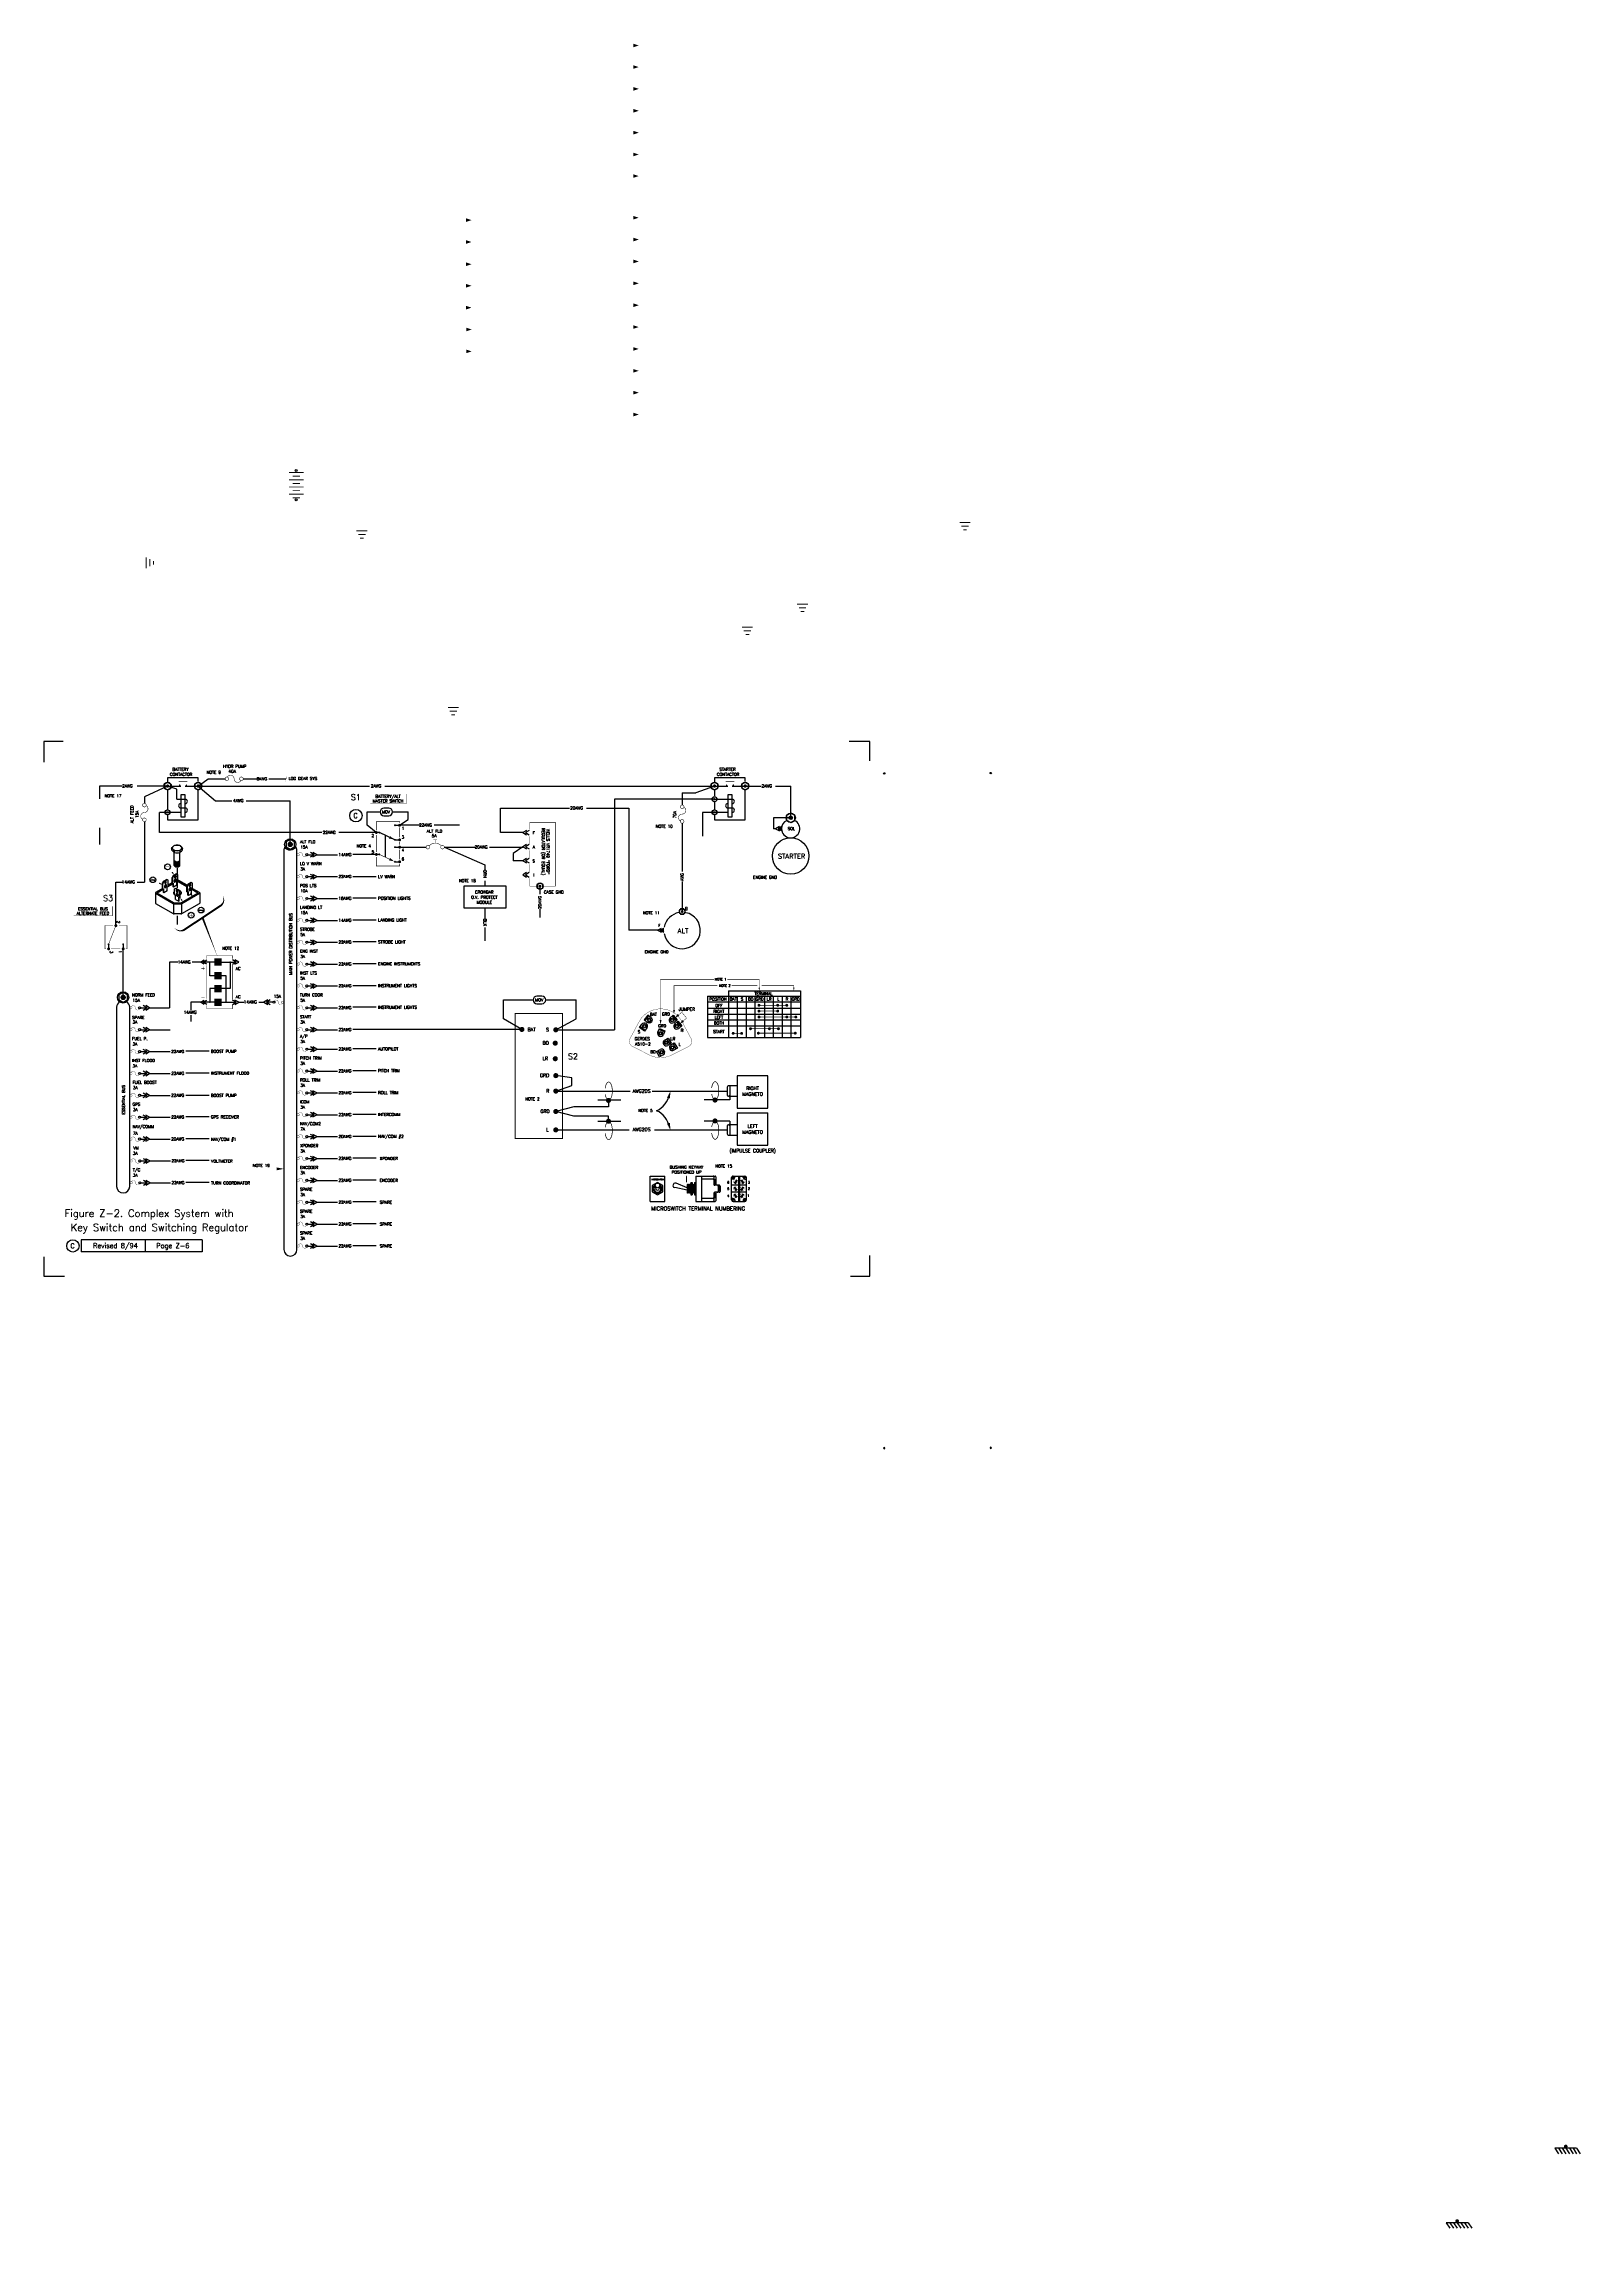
# Model space of a CAD drawing. Extents: x -0.4 to 31.2, y -19.7 to 25.2.
import ezdxf
from ezdxf.enums import TextEntityAlignment as Align

# ---------------------------------------------------------------- set-up
doc = ezdxf.new("R2010")
doc.units = 0
doc.header["$LTSCALE"] = 0.5
doc.linetypes.add('HIDDEN', pattern=[0])
doc.layers.get('0').update_dxf_attribs({"linetype": 'CONTINUOUS'})
doc.layers.add('INSETS', color=2, linetype='CONTINUOUS')
doc.styles.get("Standard").update_dxf_attribs({"font": 'ROMANS'})

# ---------------------------------------------------------------- blocks, each defined once
blk = doc.blocks.new('ARROWHEAD')
at = {"color": 0}
blk.add_lwpolyline([(5.399999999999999, 17.1, 0, 0.075, 0), (5.2875, 17.1, 0.075, 0.075, 0)], format="xyseb", dxfattribs=at)
blk = doc.blocks.new('BBCP')
at = {"color": 0}
for p, q in [((0.2299438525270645, 0), (0.3566964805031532, 0)), ((0.3552276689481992, 0), (0.2769986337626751, 0.04516555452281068)), ((0.2769986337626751, -0.04516555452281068), (0.3552276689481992, 0)), ((0.4073033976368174, 0), (0.3290743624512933, 0.04516555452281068)), ((0.3290743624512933, -0.04516555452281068), (0.4073033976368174, 0)), ((0.4073033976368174, 0), (0.8337464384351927, 0))]:
    blk.add_line(p, q, dxfattribs=at)
at = {"color": 0, "const_width": 0.006000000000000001}
for points in [[(0.0366770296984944, 0.01951044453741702, 39.33880835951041), (0.03859916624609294, 0.01827240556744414, 39.33880835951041)], [(0.2007194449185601, -0.02012461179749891, -0.7914183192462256), (0.1154702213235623, 0, 0.7914183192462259), (0.03022099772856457, 0.02012461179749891, 0.7914183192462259)], [(0.2166770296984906, 0.01951044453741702, 39.33880835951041), (0.21859916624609, 0.01827240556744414, 39.33880835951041)]]:
    blk.add_lwpolyline(points, format="xyb", dxfattribs=at)
at = {"color": 0}
blk.add_circle((0.2025000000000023, 0), 0.02249999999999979, dxfattribs=at)
blk = doc.blocks.new('BAT')
at = {"color": 0}
for centre in [(4.05, 6.75), (4.05, 6.15)]:
    blk.add_circle(centre, 0.02, dxfattribs=at)
for points in [[(4.2, 6.702500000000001), (4.2, 6.7225), (3.9, 6.702500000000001), (3.9, 6.7225)], [(4.2, 6.5525), (4.2, 6.5725), (3.9, 6.5525), (3.9, 6.5725)], [(4.2, 6.402500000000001), (4.2, 6.4225), (3.9, 6.402500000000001), (3.9, 6.4225)], [(4.125, 6.6275), (4.125, 6.6475), (3.975, 6.6275), (3.975, 6.6475)], [(4.125, 6.4775), (4.125, 6.4975), (3.975, 6.4775), (3.975, 6.4975)], [(4.125, 6.327500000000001), (4.125, 6.3475), (3.975, 6.327500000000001), (3.975, 6.3475)], [(4.2, 6.2525), (4.2, 6.2725), (3.9, 6.2525), (3.9, 6.2725)], [(4.125, 6.1775), (4.125, 6.1975), (3.975, 6.1775), (3.975, 6.1975)]]:
    blk.add_trace(points, dxfattribs=at)
blk = doc.blocks.new('ENGGND')
at = {"color": 0}
for p, q in [((26.175, 16.1625), (26.2875, 16.2375)), ((26.175, 16.0875), (26.2875, 16.1625)), ((26.17499999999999, 16.1625), (26.175, 15.7125)), ((26.175, 16.0125), (26.2875, 16.0875)), ((26.175, 15.9375), (26.2875, 16.0125)), ((26.175, 15.8625), (26.2875, 15.9375)), ((26.175, 15.7875), (26.2875, 15.8625)), ((26.175, 15.7125), (26.2875, 15.7875))]:
    blk.add_line(p, q, dxfattribs=at)
at = {"color": 0, "const_width": 0.0375}
blk.add_lwpolyline([(26.11919089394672, 15.93728292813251, 1), (26.15669089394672, 15.93728292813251, 1)], format="xyb", close=True, dxfattribs=at)
blk = doc.blocks.new('SPADETERM')
at = {"color": 0}
for p, q in [((0, 0), (-0.09778629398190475, 0.0564569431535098)), ((-0.09778629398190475, -0.0564569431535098), (0, 0)), ((0.06509466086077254, 0), (-0.03269163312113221, 0.0564569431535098)), ((-0.03269163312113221, -0.0564569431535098), (0.06509466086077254, 0))]:
    blk.add_line(p, q, dxfattribs=at)
blk = doc.blocks.new('SPADTERM')
at = {"color": 0, "xscale": 0.8, "yscale": 0.8, "zscale": 0.8, "rotation": 270}
blk.add_blockref('SPADETERM', (0, 0.05207572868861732), dxfattribs=at)
blk = doc.blocks.new('FUSE')
at = {"color": 0, "const_width": 0.01}
blk.add_lwpolyline([(0.1404259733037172, -0.03625724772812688, -729.2147678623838), (0.1406250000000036, -0.03630921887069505, -0.7745966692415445), (0, 0, 0.7745966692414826), (-0.1406250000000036, 0.03630921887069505, 55.55771820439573), (-0.1380376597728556, 0.03554085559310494, 55.55771820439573)], format="xyb", dxfattribs=at)
blk = doc.blocks.new('GND')
at = {"color": 0}
for points in [[(5.2875, 6.46), (5.2875, 6.44), (5.5125, 6.46), (5.5125, 6.44)], [(5.325, 6.385), (5.325, 6.365), (5.475, 6.385), (5.475, 6.365)], [(5.4375, 6.29), (5.4375, 6.31), (5.3625, 6.29), (5.3625, 6.31)]]:
    blk.add_trace(points, dxfattribs=at)
blk = doc.blocks.new('CB')
at = {"color": 0, "const_width": 0.01}
for points in [[(-0.3047399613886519, -0.03719923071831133, 273.9696988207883), (-0.3052825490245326, -0.0371260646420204, 273.9696988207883)], [(-0.02704903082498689, 0.02597306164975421, 0.4727572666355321), (-0.2729509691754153, 0.02597306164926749, 0.4727572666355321)], [(-0.005842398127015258, -0.03704208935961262, 692.0208592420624), (-0.006056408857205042, -0.03700770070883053, 692.0208592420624)]]:
    blk.add_lwpolyline(points, format="xyb", dxfattribs=at)
for points in [[(-0.1875, 0.1499999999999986), (-0.1125000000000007, 0.1499999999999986)], [(-0.1500000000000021, 0.08409902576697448), (-0.1500000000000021, 0.1499999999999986)]]:
    blk.add_lwpolyline(points, dxfattribs=at)
blk = doc.blocks.new('DOT')
at = {"color": 0}
for radius in [0.02, 0.01]:
    blk.add_circle((8.1, 9.6), radius, dxfattribs=at)
blk = doc.blocks.new('TAB')
at = {"color": 0}
for p, q in [((-0.1573995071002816, -0.2064928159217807), (-0.1573995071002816, 0)), ((0.1573995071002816, 0), (0.1573995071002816, -0.2064928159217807)), ((-0.1573995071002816, -0.1408577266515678), (0.1573995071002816, -0.1408577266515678)), ((0.1573995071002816, -0.2064928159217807), (-0.1573995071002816, -0.2064928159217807))]:
    blk.add_line(p, q, dxfattribs=at)
for radius in [0.0923003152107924, 0.06830031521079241]:
    blk.add_circle((0, 0), radius, dxfattribs=at)
blk.add_arc((0, 0), 0.1573995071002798, 0, 180, dxfattribs=at)
blk = doc.blocks.new('W')
at = {"color": 0}
for points in [[(-0.002149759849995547, -0.005576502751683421, 0, 0.07, 0), (0.07301356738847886, 0.05768256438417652, 0.07, 0.07, 0)], [(0.1178165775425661, -0.1598806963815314, 0, 0.07, 0), (0.1929799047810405, -0.09662162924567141, 0.07, 0.07, 0)]]:
    blk.add_lwpolyline(points, format="xyseb", dxfattribs=at)
at = {"color": 0, "const_width": 0.01}
blk.add_lwpolyline([(0.1395840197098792, -0.143855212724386), (0.2839409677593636, -0.02236131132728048), (0.1581798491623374, 0.1270658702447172), (0.01961768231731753, 0.01044898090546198)], dxfattribs=at)
blk = doc.blocks.new('DIODE')
at = {"color": 0}
blk.add_lwpolyline([(0, 0, 0.15, 0.15, 0), (0, -0.02324600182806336, 0, 0.15, 0), (0, -0.1510990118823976, 0.15, 0.15, 0)], format="xyseb", dxfattribs=at)
blk = doc.blocks.new('CORNERS')
at = {"color": 0}
for points in [[(0.3987211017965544, 11), (0, 11), (0, 10.57433492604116)], [(17, 10.60127889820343), (17, 10.99999999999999), (16.57433492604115, 10.99999999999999)], [(0, 0.3987211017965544), (0, 0), (0.425665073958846, 0)], [(16.60127889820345, 0), (17, 0), (17, 0.4256650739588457)]]:
    blk.add_lwpolyline(points, dxfattribs=at)
blk = doc.blocks.new('CUTOFF')
at = {"color": 0}
blk.add_lwpolyline([(-0.1278728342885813, -0.02914608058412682, 0, 0.02, -0.591879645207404), (0, 0, 0.02, 0, 0.591879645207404), (0.1278728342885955, 0.02914608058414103, 0, 0, 0.591879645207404)], format="xyseb", dxfattribs=at)
blk = doc.blocks.new('REVC')
at = {"color": 0}
blk.add_circle((0, 0), 0.1273742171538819, dxfattribs=at)
blk.add_text('C', height=0.1, dxfattribs=at).set_placement((-0.006911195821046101, -0.04833737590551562), align=Align.CENTER)

msp = doc.modelspace()

# ---------------------------------------------------------------- linework, layer by layer
at = {"color": 0}
for p, q in [((0.7191951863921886, 9.945442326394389), (0.7191951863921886, 9.686068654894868)), ((1.183597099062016, 9.945442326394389), (0.7191951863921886, 9.945442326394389)), ((2.120754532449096, 9.945442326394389), (1.492782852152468, 9.945442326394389)), ((2.120754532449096, 9.945442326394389), (1.643703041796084, 9.726762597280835)), ((2.314426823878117, 9.884701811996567), (2.11934569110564, 9.945442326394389)), ((2.141845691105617, 9.945442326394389), (2.393359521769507, 9.945442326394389)), ((2.483359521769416, 9.945442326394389), (2.750754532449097, 9.945442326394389)), ((2.750754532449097, 9.945442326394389), (2.952792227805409, 10.09544232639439)), ((2.750754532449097, 9.945442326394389), (6.271911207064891, 9.945442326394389)), ((2.750754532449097, 9.945442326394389), (3.106539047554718, 9.645442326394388)), ((2.952792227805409, 10.09544232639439), (3.312013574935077, 10.09544232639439)), ((3.68288163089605, 10.09544232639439), (3.9517848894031, 10.09544232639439)), ((4.206728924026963, 10.09544232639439), (4.5569676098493, 10.09544232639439)), ((6.589930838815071, 9.945442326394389), (13.37433329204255, 9.945442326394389)), ((13.37433329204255, 9.945442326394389), (12.98781923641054, 9.803796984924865)), ((13.39542445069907, 9.945442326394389), (13.64693828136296, 9.945442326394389)), ((13.73693828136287, 9.945442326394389), (14.00433329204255, 9.945442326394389)), ((14.00433329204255, 9.945442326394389), (14.33171851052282, 9.945442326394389)), ((14.62970391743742, 9.945442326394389), (14.94132993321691, 9.945442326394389)), ((14.94132993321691, 9.293880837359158), (14.94132993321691, 9.945442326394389)), ((1.643703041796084, 9.726762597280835), (1.643703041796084, 9.589621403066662)), ((2.314426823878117, 9.67544232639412), (2.314426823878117, 9.884701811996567)), ((2.314426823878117, 9.67544232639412), (2.483359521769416, 9.67544232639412)), ((2.393359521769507, 9.765442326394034), (2.393359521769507, 9.315442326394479)), ((2.483359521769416, 9.765442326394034), (2.393359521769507, 9.765442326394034)), ((2.393359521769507, 9.4954423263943), (2.483359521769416, 9.4954423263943)), ((2.483359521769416, 9.315442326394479), (2.483359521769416, 9.765442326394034)), ((3.106539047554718, 9.645442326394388), (3.445070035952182, 9.645442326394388)), ((3.736588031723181, 9.645442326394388), (4.644037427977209, 9.645442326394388)), ((4.644037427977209, 8.745784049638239), (4.644037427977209, 9.645442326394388)), ((6.672209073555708, 9.492191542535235), (6.570927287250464, 9.492191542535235)), ((8.97055636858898, 8.98913375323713), (8.97055636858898, 9.492582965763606)), ((8.97055636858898, 9.492582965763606), (10.38864495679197, 9.492582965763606)), ((10.74084218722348, 9.492582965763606), (11.61335056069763, 9.492582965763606)), ((13.37433329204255, 9.67544232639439), (11.31913159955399, 9.67544232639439)), ((11.31913159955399, 9.67544232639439), (11.31913159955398, 4.931107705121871)), ((11.61335056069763, 9.492582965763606), (11.61335056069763, 6.978868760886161)), ((12.70822799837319, 9.803796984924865), (12.70822799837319, 9.556133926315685)), ((12.70822799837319, 9.803796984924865), (12.98781923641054, 9.803796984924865)), ((13.3749357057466, 9.67544232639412), (13.73693828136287, 9.67544232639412)), ((13.64693828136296, 9.765442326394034), (13.64693828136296, 9.315442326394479)), ((13.73693828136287, 9.765442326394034), (13.64693828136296, 9.765442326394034)), ((13.64693828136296, 9.4954423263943), (13.73693828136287, 9.4954423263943)), ((13.73693828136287, 9.315442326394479), (13.73693828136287, 9.765442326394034)), ((0.7191951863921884, 9.08606865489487), (0.7191951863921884, 8.744860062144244)), ((1.643703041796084, 9.209485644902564), (1.643703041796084, 7.970567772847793)), ((2.393359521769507, 9.40544232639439), (1.95108764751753, 9.405442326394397)), ((1.95108764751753, 8.989172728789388), (1.95108764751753, 9.405442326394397)), ((5.292611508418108, 8.989172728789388), (1.95108764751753, 8.989172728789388)), ((2.393359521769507, 9.315442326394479), (2.483359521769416, 9.315442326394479)), ((6.415153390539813, 8.989172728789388), (5.640955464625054, 8.989172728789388)), ((6.227649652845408, 9.414198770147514), (6.492934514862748, 9.414198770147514)), ((6.227649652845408, 9.139316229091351), (6.227649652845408, 9.414198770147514)), ((6.415153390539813, 8.989172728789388), (6.227649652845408, 9.139316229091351)), ((6.477693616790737, 8.989172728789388), (6.400153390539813, 8.989172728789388)), ((6.799453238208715, 8.839133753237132), (6.477693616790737, 8.989172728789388)), ((6.570927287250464, 9.336205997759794), (6.672209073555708, 9.336205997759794)), ((6.750201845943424, 9.414198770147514), (7.071652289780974, 9.414198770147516)), ((6.799453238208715, 9.139133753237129), (6.894724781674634, 9.139133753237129)), ((6.894724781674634, 9.139133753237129), (7.071652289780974, 9.25579188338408)), ((7.305311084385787, 9.139133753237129), (6.915853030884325, 9.139133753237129)), ((7.071652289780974, 9.25579188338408), (7.071652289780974, 9.414198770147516)), ((8.12900334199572, 9.139133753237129), (7.607350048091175, 9.139133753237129)), ((9.430259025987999, 8.98913375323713), (8.97055636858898, 8.98913375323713)), ((12.70822799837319, 9.182864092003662), (12.70822799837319, 8.184861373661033)), ((13.37433329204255, 9.40544232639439), (13.12779006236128, 9.40544232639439)), ((13.12779006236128, 9.40544232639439), (13.12779006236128, 8.915528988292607)), ((13.64693828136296, 9.40544232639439), (13.37433329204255, 9.405442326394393)), ((13.64693828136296, 9.315442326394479), (13.73693828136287, 9.315442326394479)), ((14.94132993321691, 9.293880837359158), (14.5893668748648, 9.293880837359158)), ((14.5893668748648, 9.293880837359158), (14.5893668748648, 9.06888083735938)), ((14.62963230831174, 9.06888083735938), (14.5893668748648, 9.06888083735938)), ((2.259005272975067, 8.607607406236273), (2.259005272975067, 8.579833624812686)), ((2.259617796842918, 8.31267736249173), (2.259617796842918, 8.576100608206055)), ((2.348244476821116, 8.627868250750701), (2.348269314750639, 8.627882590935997)), ((2.37190443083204, 8.31267736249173), (2.37190443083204, 8.575141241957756)), ((2.372516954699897, 8.607607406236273), (2.372516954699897, 8.579833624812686)), ((6.799453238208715, 8.839133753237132), (6.894724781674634, 8.839133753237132)), ((6.799453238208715, 8.68913375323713), (6.894724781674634, 8.68913375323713)), ((6.894724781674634, 8.68913375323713), (7.44437174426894, 8.68913375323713)), ((7.81880871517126, 8.68913375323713), (8.448105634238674, 8.68913375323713)), ((7.81880871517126, 8.68913375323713), (8.649776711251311, 8.322211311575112)), ((8.743099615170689, 8.68913375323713), (9.430259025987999, 8.68913375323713)), ((9.430259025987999, 8.699133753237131), (9.233389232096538, 8.560120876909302)), ((9.233389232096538, 8.560120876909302), (9.233389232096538, 8.40913375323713)), ((2.233571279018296, 8.098727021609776), (2.215910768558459, 8.068138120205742)), ((2.243886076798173, 8.092771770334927), (2.226225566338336, 8.06218286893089)), ((2.302173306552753, 8.13833442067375), (2.233571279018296, 8.098727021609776)), ((2.243886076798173, 8.092771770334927), (2.233571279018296, 8.098727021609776)), ((2.312488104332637, 8.132379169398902), (2.243886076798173, 8.092771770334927)), ((2.330148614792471, 8.122182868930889), (2.302173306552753, 8.13833442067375)), ((2.314674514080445, 8.25373163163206), (2.314674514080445, 7.850455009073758)), ((2.330148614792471, 7.998575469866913), (2.330148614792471, 8.122182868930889)), ((6.415153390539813, 8.539172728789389), (5.934867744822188, 8.539172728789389)), ((6.477693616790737, 8.539172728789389), (6.400153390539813, 8.539172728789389)), ((6.799453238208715, 8.389133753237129), (6.894724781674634, 8.389133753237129)), ((8.649776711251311, 8.322211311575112), (8.649776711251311, 8.219887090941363)), ((9.430259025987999, 8.40913375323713), (9.233389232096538, 8.40913375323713)), ((1.056870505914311, 7.076360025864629), (1.056870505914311, 7.970567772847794)), ((1.056870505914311, 7.970567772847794), (1.192310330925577, 7.970567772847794)), ((1.491606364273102, 7.970567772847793), (1.643703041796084, 7.970567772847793)), ((1.768490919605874, 8.017764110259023), (1.872500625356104, 8.017764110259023)), ((1.868964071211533, 7.748753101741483), (1.868964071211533, 7.537553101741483)), ((2.033320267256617, 7.983112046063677), (2.01565975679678, 7.952523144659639)), ((2.025974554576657, 7.946567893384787), (2.01565975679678, 7.952523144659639)), ((2.01565975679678, 7.828915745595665), (2.01565975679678, 7.952523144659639)), ((2.01565975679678, 7.828915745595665), (2.025974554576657, 7.822960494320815)), ((2.043635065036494, 7.977156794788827), (2.025974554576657, 7.946567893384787)), ((2.025974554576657, 7.822960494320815), (2.025974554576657, 7.946567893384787)), ((2.025974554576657, 7.822960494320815), (2.044680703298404, 7.833760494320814)), ((2.101922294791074, 8.022719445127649), (2.033320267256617, 7.983112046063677)), ((2.043635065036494, 7.977156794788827), (2.033320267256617, 7.983112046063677)), ((2.034365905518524, 7.758115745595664), (2.034365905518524, 7.827805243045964)), ((2.044680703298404, 7.752160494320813), (2.034365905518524, 7.758115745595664)), ((2.112237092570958, 8.0167641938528), (2.043635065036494, 7.977156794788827)), ((2.044680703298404, 7.752160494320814), (2.044680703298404, 7.833760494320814)), ((2.111191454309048, 7.790560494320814), (2.044680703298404, 7.752160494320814)), ((2.129897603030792, 8.00656789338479), (2.101922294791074, 8.022719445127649)), ((2.111191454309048, 7.872160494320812), (2.129897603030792, 7.882960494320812)), ((2.111191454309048, 7.790560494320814), (2.111191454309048, 7.872160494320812)), ((2.129897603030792, 7.882960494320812), (2.129897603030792, 8.006567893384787)), ((2.215910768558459, 7.944530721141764), (2.215910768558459, 8.068138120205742)), ((2.226225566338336, 8.06218286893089), (2.215910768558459, 8.068138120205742)), ((2.215910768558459, 7.944530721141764), (2.226225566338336, 7.938575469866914)), ((2.226225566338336, 7.938575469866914), (2.226225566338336, 8.06218286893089)), ((2.226225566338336, 7.938575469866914), (2.244931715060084, 7.949375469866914)), ((2.234616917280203, 7.873730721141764), (2.234616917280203, 7.943420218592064)), ((2.244931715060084, 7.867775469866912), (2.234616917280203, 7.873730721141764)), ((2.244931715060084, 7.867775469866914), (2.244931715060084, 7.949375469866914)), ((2.311442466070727, 7.906175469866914), (2.244931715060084, 7.867775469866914)), ((2.264663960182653, 7.830360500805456), (2.29263926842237, 7.846512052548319)), ((2.264663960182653, 7.706753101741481), (2.264663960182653, 7.830360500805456)), ((2.2833701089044, 7.69595310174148), (2.264663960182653, 7.706753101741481)), ((2.282324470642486, 7.840556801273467), (2.35092649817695, 7.800949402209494)), ((2.2833701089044, 7.614353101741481), (2.2833701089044, 7.69595310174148)), ((2.29263926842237, 7.846512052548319), (2.361241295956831, 7.806904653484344)), ((2.311442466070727, 7.987775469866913), (2.330148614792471, 7.998575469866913)), ((2.311442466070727, 7.906175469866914), (2.311442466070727, 7.987775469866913)), ((2.34988085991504, 7.575953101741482), (2.34988085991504, 7.657553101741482)), ((2.368587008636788, 7.64675310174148), (2.34988085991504, 7.657553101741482)), ((2.35092649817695, 7.800949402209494), (2.361241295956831, 7.806904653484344)), ((2.35092649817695, 7.800949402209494), (2.368587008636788, 7.770360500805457)), ((2.360195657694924, 7.581908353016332), (2.360195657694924, 7.65159785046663)), ((2.361241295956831, 7.806904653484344), (2.378901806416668, 7.776315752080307)), ((2.368587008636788, 7.770360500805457), (2.378901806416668, 7.776315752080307)), ((2.368587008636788, 7.64675310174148), (2.368587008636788, 7.770360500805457)), ((2.378901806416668, 7.65270835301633), (2.368587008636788, 7.64675310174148)), ((2.378901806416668, 7.65270835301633), (2.378901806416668, 7.776315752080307)), ((2.537363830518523, 7.923332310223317), (2.519703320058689, 7.892743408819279)), ((2.519703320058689, 7.769136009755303), (2.519703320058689, 7.892743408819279)), ((2.53001811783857, 7.886788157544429), (2.519703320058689, 7.892743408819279)), ((2.519703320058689, 7.769136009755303), (2.53001811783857, 7.763180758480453)), ((2.547678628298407, 7.917377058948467), (2.53001811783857, 7.886788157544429)), ((2.53001811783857, 7.763180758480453), (2.53001811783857, 7.886788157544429)), ((2.53001811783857, 7.763180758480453), (2.54872426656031, 7.773980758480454)), ((2.605965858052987, 7.96293970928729), (2.537363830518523, 7.923332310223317)), ((2.547678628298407, 7.917377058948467), (2.537363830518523, 7.923332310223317)), ((2.538409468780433, 7.698336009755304), (2.538409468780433, 7.768025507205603)), ((2.54872426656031, 7.692380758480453), (2.538409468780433, 7.698336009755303)), ((2.616280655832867, 7.95698445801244), (2.547678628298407, 7.917377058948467)), ((2.54872426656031, 7.692380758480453), (2.54872426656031, 7.773980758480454)), ((2.615235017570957, 7.730780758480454), (2.54872426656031, 7.692380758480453)), ((2.633941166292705, 7.946788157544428), (2.605965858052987, 7.96293970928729)), ((2.615235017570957, 7.812380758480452), (2.633941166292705, 7.823180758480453)), ((2.615235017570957, 7.730780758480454), (2.615235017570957, 7.812380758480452)), ((2.633941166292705, 7.823180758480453), (2.633941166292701, 7.946788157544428)), ((2.780914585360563, 7.748753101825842), (2.780914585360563, 7.537553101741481)), ((6.415153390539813, 8.081780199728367), (5.934867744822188, 8.081780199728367)), ((8.220274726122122, 7.89373518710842), (9.079278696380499, 7.893735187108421)), ((8.220274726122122, 7.432811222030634), (8.220274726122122, 7.89373518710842)), ((8.649776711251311, 7.998600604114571), (8.649776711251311, 7.893735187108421)), ((9.079278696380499, 7.893735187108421), (9.079278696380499, 7.432811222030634)), ((9.78446115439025, 7.723657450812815), (9.78446115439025, 7.887219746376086)), ((12.70822799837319, 7.983097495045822), (12.70822799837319, 7.363410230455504)), ((1.873764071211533, 7.529239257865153), (2.234211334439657, 7.32113493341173)), ((2.245349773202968, 7.525904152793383), (2.245349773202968, 7.314704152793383)), ((2.391667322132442, 7.314704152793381), (2.258211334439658, 7.314704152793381)), ((2.2833701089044, 7.614353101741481), (2.34988085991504, 7.575953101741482)), ((2.314674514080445, 7.279146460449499), (2.314674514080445, 7.099912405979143)), ((2.34988085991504, 7.575953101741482), (2.360195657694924, 7.58190835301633)), ((2.404528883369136, 7.525904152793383), (2.404528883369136, 7.314704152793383)), ((2.415667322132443, 7.32113493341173), (2.776114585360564, 7.529239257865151)), ((2.761407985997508, 7.393411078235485), (2.865417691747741, 7.393411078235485)), ((6.415153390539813, 7.63917272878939), (5.934867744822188, 7.63917272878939)), ((9.079278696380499, 7.432811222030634), (8.220274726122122, 7.432811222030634)), ((8.649776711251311, 7.432811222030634), (8.649776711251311, 7.224097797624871)), ((9.78446115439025, 7.243455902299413), (9.78446115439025, 7.41011734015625)), ((6.415153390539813, 7.189172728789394), (5.934867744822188, 7.189172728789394)), ((8.649776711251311, 7.03298672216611), (8.649776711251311, 6.764255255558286)), ((12.20218515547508, 6.978868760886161), (11.61335056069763, 6.978868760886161)), ((0.9068315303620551, 6.692060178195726), (0.9068315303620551, 6.596788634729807)), ((1.206831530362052, 6.692060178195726), (1.206831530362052, 6.596788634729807)), ((1.206831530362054, 5.597514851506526), (1.206831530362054, 6.598897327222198)), ((2.161379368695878, 6.325568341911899), (2.161379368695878, 5.382963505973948)), ((2.332614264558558, 6.325568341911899), (2.161379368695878, 6.325568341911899)), ((2.796376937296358, 6.325568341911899), (2.625830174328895, 6.325568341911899)), ((3.080673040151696, 6.325568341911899), (2.848452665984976, 6.325568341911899)), ((2.991242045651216, 6.043086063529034), (2.991242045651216, 6.325568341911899)), ((3.231772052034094, 6.325568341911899), (3.532531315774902, 6.325568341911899)), ((3.408187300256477, 6.325568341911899), (3.408187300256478, 5.780577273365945)), ((6.415153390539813, 6.739172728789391), (5.934867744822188, 6.739172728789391)), ((3.328225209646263, 6.043086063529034), (2.991242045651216, 6.043086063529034)), ((3.328225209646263, 5.498094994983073), (3.328225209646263, 6.043086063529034)), ((6.415153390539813, 6.289172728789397), (5.934867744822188, 6.289172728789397)), ((1.697058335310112, 5.382963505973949), (1.618829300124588, 5.42812906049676)), ((1.749134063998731, 5.382963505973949), (1.670905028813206, 5.42812906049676)), ((2.796376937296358, 5.498094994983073), (2.599710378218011, 5.498094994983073)), ((2.599710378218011, 5.498094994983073), (2.599710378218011, 5.338386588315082)), ((3.080673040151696, 5.498094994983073), (2.848452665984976, 5.498094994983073)), ((3.408187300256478, 5.780577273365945), (2.991242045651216, 5.780577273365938)), ((2.991242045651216, 5.780577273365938), (2.991242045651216, 5.498094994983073)), ((3.231772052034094, 5.498094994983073), (3.532531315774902, 5.498094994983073)), ((3.58460704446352, 5.498094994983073), (3.695988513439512, 5.498094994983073)), ((3.995374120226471, 5.498094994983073), (4.106901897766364, 5.498094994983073)), ((4.181721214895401, 5.545401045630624), (4.103492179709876, 5.500235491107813)), ((4.103492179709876, 5.500235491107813), (4.181721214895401, 5.455069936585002)), ((4.280851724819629, 5.500235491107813), (4.154099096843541, 5.500235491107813)), ((4.233796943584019, 5.545401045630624), (4.155567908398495, 5.500235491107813)), ((4.155567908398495, 5.500235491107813), (4.233796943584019, 5.455069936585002)), ((6.415153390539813, 5.839172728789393), (5.934867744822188, 5.839172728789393)), ((6.415153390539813, 5.395967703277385), (5.934867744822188, 5.395967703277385)), ((9.033037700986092, 5.5466722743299), (9.64326519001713, 5.546672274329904)), ((9.033037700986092, 5.154661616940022), (9.033037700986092, 5.5466722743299)), ((9.82253974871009, 5.624665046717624), (9.721257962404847, 5.624665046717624)), ((9.721257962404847, 5.468679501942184), (9.82253974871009, 5.468679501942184)), ((9.900532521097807, 5.546672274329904), (10.52708733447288, 5.5466722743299)), ((10.52708733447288, 5.154661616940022), (10.52708733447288, 5.5466722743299)), ((13.23215347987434, 5.622549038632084), (15.14137066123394, 5.622549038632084)), ((13.23215347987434, 5.622549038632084), (13.23215347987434, 4.775644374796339)), ((13.23215347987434, 5.505862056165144), (15.14137066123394, 5.505862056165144)), ((13.66319372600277, 5.73349653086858), (15.14137066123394, 5.73349653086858)), ((13.66319372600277, 5.73349653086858), (13.66319372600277, 4.775644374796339)), ((13.84319372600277, 5.622549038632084), (13.84319372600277, 4.775644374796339)), ((14.02319372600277, 5.622549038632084), (14.02319372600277, 4.775644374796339)), ((14.20319372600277, 5.622549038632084), (14.20319372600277, 4.775644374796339)), ((14.40375053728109, 5.622549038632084), (14.40375053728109, 4.775644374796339)), ((14.58375053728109, 5.622549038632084), (14.58375053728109, 4.775644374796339)), ((14.76375053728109, 5.622549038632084), (14.76375053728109, 4.775644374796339)), ((14.94375053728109, 5.622549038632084), (14.94375053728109, 4.775644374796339)), ((15.14137066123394, 5.73349653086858), (15.14137066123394, 4.775644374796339)), ((1.571774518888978, 5.382963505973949), (1.698527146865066, 5.382963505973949)), ((1.618829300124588, 5.337797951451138), (1.697058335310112, 5.382963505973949)), ((1.670905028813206, 5.337797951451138), (1.749134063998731, 5.382963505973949)), ((1.749134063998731, 5.382963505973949), (2.161379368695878, 5.382963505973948)), ((2.599710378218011, 5.233342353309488), (2.599710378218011, 5.09887051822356)), ((9.410357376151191, 4.939172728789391), (9.033037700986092, 5.154661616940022)), ((10.10857873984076, 4.931107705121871), (10.52708733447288, 5.154661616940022)), ((13.23215347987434, 5.375644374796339), (15.14137066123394, 5.375644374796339)), ((13.23215347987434, 5.255644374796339), (15.14137066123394, 5.255644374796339)), ((13.23215347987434, 5.13564437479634), (15.14137066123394, 5.13564437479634)), ((13.23215347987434, 5.015644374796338), (15.14137066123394, 5.015644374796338)), ((5.012580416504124, 4.532963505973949), (5.139333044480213, 4.532963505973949)), ((5.137864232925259, 4.532963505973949), (5.059635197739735, 4.57812906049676)), ((5.059635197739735, 4.487797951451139), (5.137864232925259, 4.532963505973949)), ((5.189939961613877, 4.532963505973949), (5.111710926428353, 4.57812906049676)), ((5.111710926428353, 4.487797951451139), (5.189939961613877, 4.532963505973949)), ((5.189939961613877, 4.532963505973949), (5.616383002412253, 4.532963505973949)), ((9.410357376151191, 4.939172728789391), (5.934867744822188, 4.939172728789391)), ((6.415153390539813, 4.539172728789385), (5.934867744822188, 4.539172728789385)), ((10.10857873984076, 4.931107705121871), (11.31913159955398, 4.931107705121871)), ((13.23215347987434, 4.775644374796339), (15.14137066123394, 4.775644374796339)), ((2.974347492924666, 4.489172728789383), (2.494061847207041, 4.489172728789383)), ((5.012580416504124, 4.082963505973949), (5.139333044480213, 4.082963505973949)), ((5.137864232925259, 4.082963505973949), (5.059635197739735, 4.12812906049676)), ((5.059635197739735, 4.037797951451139), (5.137864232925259, 4.082963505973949)), ((5.189939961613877, 4.082963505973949), (5.111710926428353, 4.12812906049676)), ((5.111710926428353, 4.037797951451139), (5.189939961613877, 4.082963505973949)), ((5.189939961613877, 4.082963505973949), (5.616383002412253, 4.082963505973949)), ((6.415153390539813, 4.089172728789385), (5.934867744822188, 4.089172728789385)), ((2.974347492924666, 4.039172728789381), (2.494061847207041, 4.039172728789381)), ((5.012580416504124, 3.632963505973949), (5.139333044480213, 3.632963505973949)), ((5.137864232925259, 3.632963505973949), (5.059635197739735, 3.67812906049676)), ((5.059635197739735, 3.587797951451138), (5.137864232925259, 3.632963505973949)), ((5.189939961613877, 3.632963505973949), (5.111710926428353, 3.67812906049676)), ((5.111710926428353, 3.587797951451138), (5.189939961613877, 3.632963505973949)), ((5.189939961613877, 3.632963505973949), (5.616383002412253, 3.632963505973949)), ((6.415153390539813, 3.639172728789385), (5.934867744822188, 3.639172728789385)), ((10.44125736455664, 3.940195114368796), (10.10857873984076, 3.988654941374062)), ((10.10857873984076, 3.671107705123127), (10.44125736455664, 3.786529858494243)), ((10.10857873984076, 3.671107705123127), (11.63527915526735, 3.671107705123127)), ((10.44125736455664, 3.786529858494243), (10.44125736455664, 3.940195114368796)), ((12.0904994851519, 3.671107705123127), (13.63352333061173, 3.671107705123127)), ((13.63352333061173, 3.749477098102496), (13.63352333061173, 3.591977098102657)), ((13.84352333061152, 3.775727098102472), (13.6597733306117, 3.775727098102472)), ((13.68602333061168, 3.775727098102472), (13.68602333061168, 3.49214869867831)), ((14.47352333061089, 3.985727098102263), (13.84352333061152, 3.985727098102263)), ((13.84352333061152, 3.985727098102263), (13.84352333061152, 3.321358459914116)), ((14.47352333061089, 3.321358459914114), (14.47352333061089, 3.985727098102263)), ((2.974347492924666, 3.581767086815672), (2.494061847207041, 3.581767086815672)), ((5.012580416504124, 3.182963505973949), (5.139333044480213, 3.182963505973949)), ((5.137864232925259, 3.182963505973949), (5.059635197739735, 3.22812906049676)), ((5.059635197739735, 3.137797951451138), (5.137864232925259, 3.182963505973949)), ((5.189939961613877, 3.182963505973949), (5.111710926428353, 3.22812906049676)), ((5.111710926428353, 3.137797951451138), (5.189939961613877, 3.182963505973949)), ((5.189939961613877, 3.182963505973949), (5.616383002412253, 3.182963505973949)), ((6.415153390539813, 3.189172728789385), (5.934867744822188, 3.189172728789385)), ((10.4807207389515, 3.348013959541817), (10.10857873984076, 3.250727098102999)), ((10.4807207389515, 3.153440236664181), (10.10857873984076, 3.250727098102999)), ((11.19349298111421, 3.348013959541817), (10.4807207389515, 3.348013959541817)), ((11.19349298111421, 3.153440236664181), (10.4807207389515, 3.153440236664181)), ((11.44925917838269, 3.485032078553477), (10.97006470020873, 3.485032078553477)), ((11.19349298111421, 3.479282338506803), (11.19349298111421, 3.348013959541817)), ((11.19349298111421, 3.022171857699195), (11.19349298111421, 3.153440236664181)), ((13.68602333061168, 3.49214869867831), (13.16138340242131, 3.49214869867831)), ((13.6597733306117, 3.565727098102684), (13.84352333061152, 3.565727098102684)), ((13.84352333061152, 3.321358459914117), (14.47352333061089, 3.321358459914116)), ((13.84352333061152, 3.221358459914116), (14.47352333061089, 3.221358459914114)), ((13.84352333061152, 3.221358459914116), (13.84352333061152, 2.556989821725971)), ((14.47352333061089, 2.556989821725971), (14.47352333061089, 3.221358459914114)), ((2.974347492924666, 3.139172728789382), (2.494061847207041, 3.139172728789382)), ((5.012580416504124, 2.732963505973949), (5.139333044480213, 2.732963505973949)), ((5.137864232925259, 2.732963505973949), (5.059635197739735, 2.778129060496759)), ((5.059635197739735, 2.687797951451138), (5.137864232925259, 2.732963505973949)), ((5.189939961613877, 2.732963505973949), (5.111710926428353, 2.778129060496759)), ((5.111710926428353, 2.687797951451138), (5.189939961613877, 2.732963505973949)), ((5.189939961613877, 2.732963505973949), (5.616383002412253, 2.732963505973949)), ((6.415153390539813, 2.739172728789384), (5.934867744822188, 2.739172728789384)), ((10.10857873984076, 2.871989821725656), (11.618269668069, 2.871989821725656)), ((11.44925917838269, 3.043825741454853), (10.97006470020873, 3.043825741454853)), ((12.14152784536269, 2.871989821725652), (13.63352333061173, 2.871989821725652)), ((13.68602333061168, 3.050942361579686), (13.16138340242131, 3.050942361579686)), ((13.63352333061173, 2.950739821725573), (13.63352333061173, 2.793239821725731)), ((13.84352333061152, 2.976989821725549), (13.6597733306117, 2.976989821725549)), ((13.6597733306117, 2.766989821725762), (13.84352333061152, 2.766989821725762)), ((13.68602333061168, 3.050942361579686), (13.68602333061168, 2.766989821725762)), ((1.701988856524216, 2.232963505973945), (1.623759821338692, 2.278129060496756)), ((1.754064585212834, 2.232963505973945), (1.67583555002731, 2.278129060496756)), ((2.974347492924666, 2.689172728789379), (2.494061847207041, 2.689172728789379)), ((5.012580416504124, 2.282963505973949), (5.139333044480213, 2.282963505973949)), ((5.137864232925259, 2.282963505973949), (5.059635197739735, 2.328129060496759)), ((5.059635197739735, 2.237797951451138), (5.137864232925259, 2.282963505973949)), ((5.189939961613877, 2.282963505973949), (5.111710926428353, 2.328129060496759)), ((5.111710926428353, 2.237797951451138), (5.189939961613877, 2.282963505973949)), ((5.189939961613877, 2.282963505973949), (5.616383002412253, 2.282963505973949)), ((6.415153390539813, 2.289172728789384), (5.934867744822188, 2.289172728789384)), ((13.84352333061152, 2.556989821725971), (14.47352333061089, 2.556989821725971)), ((1.576705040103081, 2.232963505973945), (1.70345766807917, 2.232963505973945)), ((1.623759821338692, 2.187797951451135), (1.701988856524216, 2.232963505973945)), ((1.67583555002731, 2.187797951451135), (1.754064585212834, 2.232963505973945)), ((2.97927801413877, 2.239172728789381), (2.498992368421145, 2.239172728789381)), ((5.012580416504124, 1.832963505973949), (5.139333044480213, 1.832963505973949)), ((5.137864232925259, 1.832963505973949), (5.059635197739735, 1.87812906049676)), ((5.059635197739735, 1.787797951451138), (5.137864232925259, 1.832963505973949)), ((5.189939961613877, 1.832963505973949), (5.111710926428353, 1.87812906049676)), ((5.111710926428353, 1.787797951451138), (5.189939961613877, 1.832963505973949)), ((5.189939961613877, 1.832963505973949), (5.616383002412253, 1.832963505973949)), ((6.415153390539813, 1.839172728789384), (5.934867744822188, 1.839172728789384)), ((13.10429059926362, 1.923203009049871), (13.10429059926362, 1.39920300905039)), ((13.34576645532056, 1.859203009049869), (13.10429059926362, 1.859203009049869)), ((13.36176645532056, 1.907203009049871), (13.36176645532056, 1.748872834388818)), ((13.37776645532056, 1.848129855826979), (13.36176645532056, 1.848129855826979)), ((13.38423718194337, 1.844834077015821), (13.36176645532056, 1.844834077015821)), ((13.38576645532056, 1.83611985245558), (13.36176645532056, 1.83611985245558)), ((13.38576645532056, 1.840129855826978), (13.38576645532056, 1.768955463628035)), ((13.40176645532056, 1.907203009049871), (13.40176645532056, 1.732872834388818)), ((13.75696860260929, 1.859203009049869), (13.72496860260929, 1.859203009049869)), ((13.82436576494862, 1.84483407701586), (13.77769374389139, 1.772965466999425)), ((13.78896860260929, 1.891203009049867), (13.78896860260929, 1.923203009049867)), ((13.83778449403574, 1.83611985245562), (13.79111247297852, 1.764251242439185)), ((13.86896860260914, 1.923203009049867), (13.86896860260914, 1.399203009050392)), ((13.88496860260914, 1.923203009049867), (13.88496860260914, 1.399203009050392)), ((13.91615271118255, 1.83611985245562), (13.96282473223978, 1.764251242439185)), ((13.92957144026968, 1.84483407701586), (13.97624346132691, 1.772965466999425)), ((13.964968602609, 1.891203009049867), (13.964968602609, 1.923203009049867)), ((13.99696860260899, 1.859203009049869), (14.02896860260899, 1.859203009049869)), ((2.97927801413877, 1.789172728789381), (2.498992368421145, 1.789172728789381)), ((5.012580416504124, 1.382963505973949), (5.139333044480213, 1.382963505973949)), ((5.137864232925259, 1.382963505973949), (5.059635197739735, 1.428129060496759)), ((5.059635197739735, 1.337797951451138), (5.137864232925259, 1.382963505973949)), ((5.189939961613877, 1.382963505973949), (5.111710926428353, 1.428129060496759)), ((5.111710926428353, 1.337797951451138), (5.189939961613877, 1.382963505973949)), ((5.189939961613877, 1.382963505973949), (5.616383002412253, 1.382963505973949)), ((6.415153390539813, 1.389172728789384), (5.934867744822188, 1.389172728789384)), ((13.34576645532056, 1.46320300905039), (13.10429059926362, 1.46320300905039)), ((13.37776645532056, 1.760955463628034), (13.36098901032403, 1.760955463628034)), ((13.37776645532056, 1.474276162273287), (13.36098901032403, 1.474276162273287)), ((13.36176645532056, 1.573533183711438), (13.36176645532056, 1.41520300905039)), ((13.37776645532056, 1.56145055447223), (13.36176645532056, 1.56145055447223)), ((13.38423718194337, 1.558154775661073), (13.36176645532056, 1.558154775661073)), ((13.38576645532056, 1.549440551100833), (13.36176645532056, 1.549440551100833)), ((13.47115733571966, 1.732872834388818), (13.37776645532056, 1.732872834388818)), ((13.47115733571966, 1.589533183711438), (13.37776645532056, 1.589533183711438)), ((13.38576645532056, 1.553450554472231), (13.38576645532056, 1.482276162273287)), ((13.40176645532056, 1.589533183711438), (13.40176645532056, 1.41520300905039)), ((13.46315733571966, 1.617615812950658), (13.44637989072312, 1.617615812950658)), ((13.44715733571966, 1.716872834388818), (13.44715733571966, 1.605533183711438)), ((13.46315733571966, 1.704790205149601), (13.44715733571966, 1.704790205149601)), ((13.46962806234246, 1.701494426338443), (13.44715733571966, 1.701494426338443)), ((13.47115733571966, 1.692780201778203), (13.44715733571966, 1.692780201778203)), ((13.47115733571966, 1.696790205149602), (13.47115733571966, 1.625615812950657)), ((13.48715733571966, 1.716872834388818), (13.48715733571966, 1.605533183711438)), ((13.86896860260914, 1.732872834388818), (13.72496860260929, 1.732872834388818)), ((13.86896860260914, 1.58953318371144), (13.7249686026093, 1.58953318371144)), ((13.75696860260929, 1.46320300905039), (13.7249686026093, 1.46320300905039)), ((13.82436576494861, 1.620911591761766), (13.77769374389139, 1.692780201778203)), ((13.82436576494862, 1.477571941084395), (13.77769374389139, 1.549440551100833)), ((13.78896860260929, 1.43120300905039), (13.78896860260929, 1.399203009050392)), ((13.83778449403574, 1.629625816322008), (13.79111247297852, 1.701494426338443)), ((13.83778449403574, 1.486286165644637), (13.79111247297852, 1.558154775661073)), ((14.028968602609, 1.732872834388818), (13.88496860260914, 1.732872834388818)), ((14.028968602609, 1.58953318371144), (13.88496860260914, 1.58953318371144)), ((13.91615271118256, 1.629625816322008), (13.96282473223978, 1.701494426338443)), ((13.91615271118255, 1.486286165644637), (13.96282473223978, 1.558154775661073)), ((13.92957144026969, 1.620911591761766), (13.97624346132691, 1.692780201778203)), ((13.92957144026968, 1.477571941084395), (13.97624346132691, 1.549440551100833)), ((13.964968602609, 1.43120300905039), (13.964968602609, 1.399203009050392)), ((13.99696860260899, 1.46320300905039), (14.02896860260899, 1.46320300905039)), ((5.012580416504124, 0.9329635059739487), (5.139333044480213, 0.9329635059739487)), ((5.137864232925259, 0.9329635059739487), (5.059635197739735, 0.9781290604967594)), ((5.059635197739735, 0.887797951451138), (5.137864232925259, 0.9329635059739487)), ((5.189939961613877, 0.9329635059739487), (5.111710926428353, 0.9781290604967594)), ((5.111710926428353, 0.887797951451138), (5.189939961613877, 0.9329635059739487)), ((5.189939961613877, 0.9329635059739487), (5.616383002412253, 0.9329635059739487)), ((6.415153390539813, 0.9391727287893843), (5.934867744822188, 0.9391727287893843)), ((2.829945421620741, 0.611392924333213), (0.3411535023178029, 0.611392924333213)), ((0.3411535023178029, 0.611392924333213), (0.3411535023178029, 0.3609702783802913)), ((1.66110157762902, 0.611392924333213), (1.66110157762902, 0.3609702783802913)), ((2.829945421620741, 0.611392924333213), (2.829945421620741, 0.3609702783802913)), ((5.012580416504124, 0.4829635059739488), (5.139333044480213, 0.4829635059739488)), ((5.137864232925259, 0.4829635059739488), (5.059635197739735, 0.5281290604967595)), ((5.059635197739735, 0.4377979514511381), (5.137864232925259, 0.4829635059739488)), ((5.189939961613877, 0.4829635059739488), (5.111710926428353, 0.5281290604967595)), ((5.111710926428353, 0.4377979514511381), (5.189939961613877, 0.4829635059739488)), ((5.189939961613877, 0.4829635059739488), (5.616383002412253, 0.4829635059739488)), ((6.415153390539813, 0.4891727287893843), (5.934867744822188, 0.4891727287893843)), ((2.829945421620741, 0.3609702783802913), (0.3411535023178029, 0.3609702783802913))]:
    msp.add_line(p, q, dxfattribs=at)
at = {"color": 0, "linetype": 'HIDDEN'}
msp.add_line((6.597318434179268, 8.933390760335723), (6.597318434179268, 8.483390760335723), dxfattribs=at)
at = {"color": 0}
for points in [[(2.187321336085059, 9.983874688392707), (2.120754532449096, 10.02230705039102), (2.054187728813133, 9.983874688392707), (2.054187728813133, 9.907009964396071), (2.120754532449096, 9.868577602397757), (2.187321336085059, 9.907009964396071)], [(2.81732133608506, 9.983874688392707), (2.750754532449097, 10.02230705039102), (2.684187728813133, 9.983874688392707), (2.684187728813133, 9.907009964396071), (2.750754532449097, 9.868577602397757), (2.81732133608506, 9.907009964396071)], [(13.44090009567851, 9.983874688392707), (13.37433329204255, 10.02230705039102), (13.30776648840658, 9.983874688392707), (13.30776648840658, 9.907009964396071), (13.37433329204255, 9.868577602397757), (13.44090009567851, 9.907009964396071)], [(14.07090009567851, 9.983874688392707), (14.00433329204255, 10.02230705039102), (13.93776648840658, 9.983874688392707), (13.93776648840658, 9.907009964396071), (14.00433329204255, 9.868577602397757), (14.07090009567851, 9.907009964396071)], [(2.165132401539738, 9.431063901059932), (2.120754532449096, 9.456685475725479), (2.076376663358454, 9.431063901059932), (2.076376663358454, 9.379820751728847), (2.120754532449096, 9.3541991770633), (2.165132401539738, 9.379820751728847)], [(13.41871116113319, 9.701063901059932), (13.37433329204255, 9.726685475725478), (13.3299554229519, 9.701063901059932), (13.3299554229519, 9.649820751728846), (13.37433329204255, 9.6241991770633), (13.41871116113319, 9.649820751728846)], [(13.41871116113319, 9.431063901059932), (13.37433329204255, 9.456685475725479), (13.3299554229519, 9.431063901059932), (13.3299554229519, 9.379820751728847), (13.37433329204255, 9.3541991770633), (13.41871116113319, 9.379820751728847)], [(15.02453843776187, 9.341921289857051), (14.94132993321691, 9.389961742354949), (14.85812142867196, 9.341921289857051), (14.85812142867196, 9.24584038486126), (14.94132993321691, 9.197799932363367), (15.02453843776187, 9.24584038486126)], [(4.730594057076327, 8.795757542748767), (4.644037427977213, 8.845731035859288), (4.557480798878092, 8.795757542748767), (4.557480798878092, 8.695810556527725), (4.644037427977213, 8.645837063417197), (4.730594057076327, 8.695810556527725)], [(9.839933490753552, 7.919246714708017), (9.78446115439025, 7.951273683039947), (9.728988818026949, 7.919246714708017), (9.728988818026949, 7.855192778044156), (9.78446115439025, 7.823165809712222), (9.839933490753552, 7.855192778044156)], [(12.67620103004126, 7.418882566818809), (12.64417406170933, 7.363410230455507), (12.67620103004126, 7.307937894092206), (12.74025496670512, 7.307937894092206), (12.77228193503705, 7.363410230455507), (12.74025496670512, 7.418882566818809)], [(1.293388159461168, 5.647488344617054), (1.206831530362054, 5.697461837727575), (1.120274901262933, 5.647488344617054), (1.120274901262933, 5.547541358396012), (1.206831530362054, 5.497567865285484), (1.293388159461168, 5.547541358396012)]]:
    msp.add_lwpolyline(points, close=True, dxfattribs=at)
for points, const_width in [([(2.103879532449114, 9.945442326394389, 1), (2.137629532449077, 9.945442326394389, 1)], 0.03374999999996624), ([(2.733879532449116, 9.945442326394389, 1), (2.767629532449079, 9.945442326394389, 1)], 0.03374999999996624), ([(13.35745829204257, 9.945442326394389, 1), (13.39120829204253, 9.945442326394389, 1)], 0.03374999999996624), ([(13.98745829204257, 9.945442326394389, 1), (14.02120829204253, 9.945442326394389, 1)], 0.03374999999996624), ([(13.36308329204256, 9.67544232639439, 1), (13.38558329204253, 9.67544232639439, 1)], 0.0224999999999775), ([(2.109504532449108, 9.40544232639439, 1), (2.132004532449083, 9.40544232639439, 1)], 0.0224999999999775), ([(6.400153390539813, 8.989172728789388, 1), (6.430153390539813, 8.989172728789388, 1)], 0.03), ([(6.467693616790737, 8.989172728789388, 1), (6.487693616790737, 8.989172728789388, 1)], 0.02), ([(6.789453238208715, 9.139133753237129, 1), (6.809453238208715, 9.139133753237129, 1)], 0.02), ([(6.879724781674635, 9.139133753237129, 1), (6.909724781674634, 9.139133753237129, 1)], 0.03), ([(13.36308329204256, 9.40544232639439, 1), (13.38558329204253, 9.40544232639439, 1)], 0.0224999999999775), ([(14.92023618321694, 9.293880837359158, 1), (14.96242368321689, 9.293880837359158, 1)], 0.04218749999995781), ([(4.616037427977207, 8.745784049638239, 1), (4.672037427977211, 8.745784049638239, 1)], 0.05599999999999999), ([(6.400153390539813, 8.539172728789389, 1), (6.430153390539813, 8.539172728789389, 1)], 0.03), ([(6.467693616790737, 8.539172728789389, 1), (6.487693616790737, 8.539172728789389, 1)], 0.02), ([(6.789453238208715, 8.839133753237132, 1), (6.809453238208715, 8.839133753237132, 1)], 0.02), ([(6.789453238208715, 8.68913375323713, 1), (6.809453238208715, 8.68913375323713, 1)], 0.02), ([(6.879724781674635, 8.839133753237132, 1), (6.909724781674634, 8.839133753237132, 1)], 0.03), ([(6.879724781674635, 8.68913375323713, 1), (6.909724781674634, 8.68913375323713, 1)], 0.03), ([(6.789453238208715, 8.389133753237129, 1), (6.809453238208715, 8.389133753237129, 1)], 0.02), ([(6.879724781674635, 8.389133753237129, 1), (6.909724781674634, 8.389133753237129, 1)], 0.03), ([(9.770398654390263, 7.887219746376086, 1), (9.798523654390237, 7.887219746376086, 1)], 0.02812499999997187), ([(12.70822799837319, 7.34934773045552, 1), (12.70822799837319, 7.377472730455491, 1)], 0.02812499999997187), ([(1.056870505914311, 7.091360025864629, 1), (1.056870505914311, 7.061360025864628, 1)], 0.03), ([(0.9068315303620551, 6.611788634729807, 1), (0.9068315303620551, 6.581788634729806, 1)], 0.03), ([(0.9068315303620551, 6.702060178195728, 1), (0.9068315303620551, 6.682060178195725, 1)], 0.02), ([(1.206831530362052, 6.611788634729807, 1), (1.206831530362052, 6.581788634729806, 1)], 0.03), ([(1.206831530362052, 6.702060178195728, 1), (1.206831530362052, 6.682060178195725, 1)], 0.02), ([(2.998742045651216, 6.325568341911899, -1), (2.983742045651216, 6.325568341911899, -1)], 0.015), ([(3.415687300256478, 6.325568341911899, -1), (3.400687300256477, 6.325568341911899, -1)], 0.015), ([(1.178831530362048, 5.597514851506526, 1), (1.234831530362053, 5.597514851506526, 1)], 0.05599999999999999), ([(2.998742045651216, 5.498094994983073, -1), (2.983742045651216, 5.498094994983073, -1)], 0.015), ([(3.335725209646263, 5.498094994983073, -1), (3.320725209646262, 5.498094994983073, -1)], 0.015), ([(14.27411749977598, 5.435919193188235, 1), (14.30411749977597, 5.435919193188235, 1)], 0.03), ([(14.65912693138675, 5.435919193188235, 1), (14.68912693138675, 5.435919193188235, 1)], 0.03), ([(14.66662693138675, 5.435919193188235, 1), (14.68162693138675, 5.435919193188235, 1)], 0.015), ([(14.84531468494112, 5.435919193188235, 1), (14.87531468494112, 5.435919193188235, 1)], 0.03), ([(14.85281468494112, 5.435919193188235, 1), (14.86781468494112, 5.435919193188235, 1)], 0.015), ([(9.384107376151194, 4.939172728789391, 1), (9.436607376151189, 4.939172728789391, 1)], 0.0525), ([(10.08232873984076, 4.931107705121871, 1), (10.13482873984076, 4.931107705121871, 1)], 0.0525), ([(12.03807470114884, 4.411548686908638, 0.2379363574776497), (12.49048302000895, 4.411548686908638), (12.84480447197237, 4.590279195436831, 0.4213063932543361), (12.89435568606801, 4.747051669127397), (12.70711931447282, 5.096952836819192, 0.5990593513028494), (11.82143840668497, 5.096952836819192), (11.63420203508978, 4.747051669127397, 0.4213063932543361), (11.68375324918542, 4.590279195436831)], 0.006), ([(14.09981407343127, 4.953036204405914, 1), (14.12981407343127, 4.953036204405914, 1)], 0.03), ([(14.27411749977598, 5.317177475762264, 1), (14.30411749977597, 5.317177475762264, 1)], 0.03), ([(14.27411749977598, 5.194477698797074, 1), (14.30411749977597, 5.194477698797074, 1)], 0.03), ([(14.48878495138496, 4.953036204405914, 1), (14.51878495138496, 4.953036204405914, 1)], 0.03), ([(14.49628495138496, 4.953036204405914, 1), (14.51128495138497, 4.953036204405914, 1)], 0.015), ([(14.65912693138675, 5.317177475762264, 1), (14.68912693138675, 5.317177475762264, 1)], 0.03), ([(14.66662693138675, 5.317177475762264, 1), (14.68162693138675, 5.317177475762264, 1)], 0.015), ([(14.67497270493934, 4.953036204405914, 1), (14.70497270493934, 4.953036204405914, 1)], 0.03), ([(14.68247270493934, 4.953036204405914, 1), (14.69747270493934, 4.953036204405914, 1)], 0.015), ([(14.84531468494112, 5.194477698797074, 1), (14.87531468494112, 5.194477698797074, 1)], 0.03), ([(14.85281468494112, 5.194477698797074, 1), (14.86781468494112, 5.194477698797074, 1)], 0.015), ([(15.03150243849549, 5.194477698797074, 1), (15.06150243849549, 5.194477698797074, 1)], 0.03), ([(15.03900243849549, 5.194477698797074, 1), (15.05400243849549, 5.194477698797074, 1)], 0.015), ([(10.07109146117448, 4.65669156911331, 1), (10.12359146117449, 4.65669156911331, 1)], 0.0525), ([(13.74328433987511, 4.858042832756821, 1), (13.77328433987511, 4.858042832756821, 1)], 0.03), ([(13.91758776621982, 4.858042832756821, 1), (13.94758776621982, 4.858042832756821, 1)], 0.03), ([(13.92508776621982, 4.858042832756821, 1), (13.94008776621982, 4.858042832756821, 1)], 0.015), ([(14.26223317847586, 4.862000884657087, 1), (14.29223317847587, 4.862000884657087, 1)], 0.03), ([(15.01961811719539, 4.862000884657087, 1), (15.04961811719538, 4.862000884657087, 1)], 0.03), ([(15.02711811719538, 4.862000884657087, 1), (15.04211811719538, 4.862000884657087, 1)], 0.015), ([(10.07109146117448, 4.336635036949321, 1), (10.12359146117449, 4.336635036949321, 1)], 0.0525), ([(10.08232873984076, 3.988654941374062, 1), (10.13482873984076, 3.988654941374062, 1)], 0.0525), ([(10.08232873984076, 3.671107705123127, 1), (10.13482873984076, 3.671107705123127, 1)], 0.0525), ([(10.08232873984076, 3.250727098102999, 1), (10.13482873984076, 3.250727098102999, 1)], 0.0525), ([(11.1672429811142, 3.479282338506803, 1), (11.2197429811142, 3.479282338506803, 1)], 0.0525), ([(13.35856168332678, 3.486398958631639, 1), (13.41106168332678, 3.486398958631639, 1)], 0.0525), ([(13.67289833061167, 3.565727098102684, 1), (13.69914833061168, 3.565727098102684, 1)], 0.02625), ([(10.08232873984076, 2.871989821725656, 1), (10.13482873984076, 2.871989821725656, 1)], 0.0525), ([(11.1672429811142, 3.049575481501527, -1), (11.2197429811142, 3.049575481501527, -1)], 0.0525), ([(13.35856168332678, 3.056692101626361, -1), (13.41106168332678, 3.056692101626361, -1)], 0.0525), ([(13.67289833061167, 2.976989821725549, 1), (13.69914833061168, 2.976989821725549, 1)], 0.02625)]:
    msp.add_lwpolyline(points, format="xyb", close=True, dxfattribs=dict(at, const_width=const_width))
at = {"color": 0, "linetype": 'HIDDEN'}
for points in [[(2.120754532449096, 10.11619554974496), (2.120754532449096, 10.03495502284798)], [(2.750754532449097, 10.03820724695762), (2.750754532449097, 10.11619554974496), (2.120886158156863, 10.11619554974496)], [(13.37433329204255, 10.11619554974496), (13.37433329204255, 10.03495502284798)], [(14.00433329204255, 10.03820724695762), (14.00433329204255, 10.11619554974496), (13.37446491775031, 10.11619554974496)], [(2.120754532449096, 9.857708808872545), (2.120754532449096, 9.460213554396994)], [(2.120754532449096, 9.34869240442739), (2.120754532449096, 9.249875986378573), (2.750754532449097, 9.249875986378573), (2.750754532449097, 9.8544565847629)], [(13.37281379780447, 9.857708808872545), (13.37281379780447, 9.747595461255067)], [(13.37281379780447, 9.61314656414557), (13.37281379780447, 9.460213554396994)], [(13.37433329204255, 9.34869240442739), (13.37433329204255, 9.249875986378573), (14.00433329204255, 9.249875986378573), (14.00433329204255, 9.8544565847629)]]:
    msp.add_lwpolyline(points, dxfattribs=at)
at = {"color": 0}
for points, format in [([(7.035327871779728, 9.7822865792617, 0, 0, 0), (6.290440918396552, 9.7822865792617, 0, 0, 0), (6.290440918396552, 9.587421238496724, 0.01125, 0.01125, 0), (7.035327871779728, 9.587421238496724, 0.01125, 0.01125, 0)], "xyseb"), ([(2.429272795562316, 8.664332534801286, 0.1635241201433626), (2.372516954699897, 8.607607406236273, 0.1529235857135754), (2.259005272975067, 8.607607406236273, 0.1565824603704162), (2.202249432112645, 8.664332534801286, -0.1635241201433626), (2.259005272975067, 8.721057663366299, -0.1529235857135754), (2.372516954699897, 8.721057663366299, -0.1565824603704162)], "xyb"), ([(2.315761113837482, 8.729736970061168, 0.0587518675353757), (2.276310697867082, 8.725085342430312, 0.07234108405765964), (2.24628730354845, 8.713122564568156, 0.1066170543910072), (2.223883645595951, 8.692828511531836, 0.1568512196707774), (2.217510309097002, 8.673011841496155, 0.1568512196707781), (2.223883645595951, 8.653195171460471, 0.106617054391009), (2.24628730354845, 8.632901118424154, 0.07234108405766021), (2.276310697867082, 8.620938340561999, 0.05875186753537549), (2.315761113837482, 8.616286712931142, 0.05875186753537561), (2.355211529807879, 8.620938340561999, 0.07234108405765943), (2.385234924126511, 8.632901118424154, 0.1066170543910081), (2.40763858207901, 8.653195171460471, 0.1568512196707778), (2.414011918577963, 8.673011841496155, 0.1568512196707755), (2.40763858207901, 8.692828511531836, 0.1066170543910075), (2.385234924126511, 8.713122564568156, 0.07234108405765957), (2.355211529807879, 8.725085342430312, 0.05875186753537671)], "xyb"), ([(4.78263656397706, 0.4119878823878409), (4.78263656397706, 8.618270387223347, 0.1629412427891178), (4.755426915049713, 8.699548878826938, -0.6474322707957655), (4.535433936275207, 8.693337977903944, 0.1484864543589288), (4.512638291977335, 8.618270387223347), (4.512638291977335, 0.4119878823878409, 1)], "xyb"), ([(2.266124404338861, 8.084977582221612, 0.05875186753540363), (2.262270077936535, 8.076017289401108, 0.07234108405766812), (2.261127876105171, 8.068164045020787, 0.1066170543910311), (2.262692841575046, 8.060908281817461, 0.1568512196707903), (2.266124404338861, 8.057120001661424, 0.1568512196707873), (2.271120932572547, 8.0560423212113, 0.1066170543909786), (2.278187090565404, 8.058314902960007, 0.07234108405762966), (2.284417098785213, 8.063230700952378, 0.05875186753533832), (2.290249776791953, 8.071048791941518, 0.0587518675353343), (2.294104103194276, 8.080009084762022, 0.07234108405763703), (2.29524630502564, 8.087862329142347, 0.1066170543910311), (2.293681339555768, 8.095118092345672, 0.1568512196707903), (2.290249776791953, 8.098906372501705, 0.1568512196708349), (2.28525324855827, 8.099984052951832, 0.1066170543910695), (2.278187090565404, 8.097711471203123, 0.07234108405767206), (2.271957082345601, 8.092795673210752, 0.05875186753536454)], "xyb"), ([(2.061775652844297, 7.895025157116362, 0.05875186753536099), (2.056611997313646, 7.883021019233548, 0.07234108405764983), (2.055081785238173, 7.872499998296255, 0.1066170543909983), (2.057178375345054, 7.862779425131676, 0.1568512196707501), (2.061775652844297, 7.857704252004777, 0.1568512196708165), (2.068469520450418, 7.856260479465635, 0.1066170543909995), (2.077936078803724, 7.859305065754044, 0.07234108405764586), (2.086282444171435, 7.865890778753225, 0.05875186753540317), (2.094096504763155, 7.87636470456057, 0.05875186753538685), (2.099260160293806, 7.888368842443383, 0.07234108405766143), (2.100790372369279, 7.898889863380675, 0.1066170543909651), (2.098693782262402, 7.908610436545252, 0.1568512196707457), (2.094096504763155, 7.913685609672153, 0.1568512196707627), (2.087402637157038, 7.915129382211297, 0.1066170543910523), (2.077936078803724, 7.912084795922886, 0.07234108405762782), (2.069589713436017, 7.905499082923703, 0.05875186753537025)], "xyb"), ([(2.065873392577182, 7.969362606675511, 0.05875186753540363), (2.062019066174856, 7.960402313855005, 0.07234108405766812), (2.060876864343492, 7.952549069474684, 0.1066170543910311), (2.062441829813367, 7.945293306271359, 0.1568512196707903), (2.065873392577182, 7.941505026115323, 0.1568512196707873), (2.070869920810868, 7.940427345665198, 0.1066170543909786), (2.077936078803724, 7.942699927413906, 0.07234108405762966), (2.084166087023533, 7.947615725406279, 0.05875186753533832), (2.089998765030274, 7.955433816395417, 0.0587518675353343), (2.093853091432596, 7.964394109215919, 0.07234108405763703), (2.09499529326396, 7.972247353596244, 0.1066170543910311), (2.093430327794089, 7.979503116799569, 0.1568512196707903), (2.089998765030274, 7.983291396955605, 0.1568512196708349), (2.085002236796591, 7.98436907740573, 0.1066170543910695), (2.077936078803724, 7.982096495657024, 0.07234108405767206), (2.071706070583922, 7.977180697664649, 0.05875186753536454)], "xyb"), ([(2.262026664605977, 8.010640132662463, 0.05875186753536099), (2.256863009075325, 7.99863599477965, 0.07234108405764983), (2.255332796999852, 7.988114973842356, 0.1066170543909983), (2.257429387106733, 7.978394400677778, 0.1568512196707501), (2.262026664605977, 7.973319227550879, 0.1568512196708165), (2.268720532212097, 7.971875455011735, 0.1066170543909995), (2.278187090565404, 7.974920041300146, 0.07234108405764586), (2.286533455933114, 7.981505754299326, 0.05875186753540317), (2.294347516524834, 7.991979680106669, 0.05875186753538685), (2.299511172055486, 8.003983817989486, 0.07234108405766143), (2.301041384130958, 8.014504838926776, 0.1066170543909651), (2.298944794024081, 8.024225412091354, 0.1568512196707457), (2.294347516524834, 8.029300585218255, 0.1568512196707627), (2.287653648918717, 8.030744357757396, 0.1066170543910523), (2.278187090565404, 8.027699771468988, 0.07234108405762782), (2.269840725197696, 8.021114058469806, 0.05875186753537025)], "xyb"), ([(2.300674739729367, 7.698850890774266, 0.05875186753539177), (2.308387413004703, 7.688512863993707, 0.0723410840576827), (2.31662548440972, 7.682012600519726, 0.1066170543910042), (2.325969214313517, 7.679007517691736, 0.1568512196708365), (2.33257622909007, 7.680432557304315, 0.1568512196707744), (2.337113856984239, 7.6854418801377, 0.1066170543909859), (2.339183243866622, 7.695036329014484, 0.07234108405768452), (2.337672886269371, 7.705420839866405, 0.05875186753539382), (2.33257622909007, 7.717269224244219, 0.05875186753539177), (2.324863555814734, 7.727607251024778, 0.0723410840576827), (2.31662548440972, 7.734107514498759, 0.1066170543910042), (2.307281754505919, 7.737112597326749, 0.1568512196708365), (2.300674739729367, 7.735687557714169, 0.1568512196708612), (2.296137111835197, 7.730678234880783, 0.1066170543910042), (2.294067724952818, 7.721083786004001, 0.07234108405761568), (2.295578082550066, 7.71069927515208, 0.05875186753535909)], "xyb"), ([(2.304514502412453, 7.777375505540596, 0.05875186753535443), (2.310370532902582, 7.769526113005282, 0.07234108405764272), (2.31662548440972, 7.764590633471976, 0.1066170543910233), (2.323719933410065, 7.762308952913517, 0.1568512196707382), (2.328736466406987, 7.763390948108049, 0.1568512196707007), (2.33218176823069, 7.767194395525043, 0.1066170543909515), (2.333752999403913, 7.774479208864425, 0.07234108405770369), (2.332606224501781, 7.782363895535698, 0.05875186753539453), (2.328736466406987, 7.791360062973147, 0.05875186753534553), (2.322880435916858, 7.79920945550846, 0.07234108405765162), (2.31662548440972, 7.804144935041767, 0.1066170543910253), (2.309531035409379, 7.806426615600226, 0.1568512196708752), (2.304514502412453, 7.805344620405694, 0.1568512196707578), (2.30106920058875, 7.801541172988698, 0.1066170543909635), (2.299497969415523, 7.794256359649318, 0.07234108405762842), (2.300644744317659, 7.786371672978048, 0.05875186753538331)], "xyb"), ([(2.565819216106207, 7.835245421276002, 0.05875186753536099), (2.560655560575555, 7.823241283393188, 0.07234108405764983), (2.559125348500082, 7.812720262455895, 0.1066170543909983), (2.561221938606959, 7.802999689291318, 0.1568512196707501), (2.565819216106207, 7.797924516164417, 0.1568512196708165), (2.572513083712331, 7.796480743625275, 0.1066170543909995), (2.581979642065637, 7.799525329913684, 0.07234108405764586), (2.590326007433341, 7.806111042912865, 0.05875186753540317), (2.598140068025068, 7.81658496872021, 0.05875186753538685), (2.603303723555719, 7.828589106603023, 0.07234108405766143), (2.604833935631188, 7.839110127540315, 0.1066170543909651), (2.602737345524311, 7.848830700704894, 0.1568512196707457), (2.598140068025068, 7.853905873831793, 0.1568512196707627), (2.591446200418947, 7.855349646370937, 0.1066170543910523), (2.581979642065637, 7.852305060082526, 0.07234108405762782), (2.573633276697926, 7.845719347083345, 0.05875186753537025)], "xyb"), ([(2.569916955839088, 7.909582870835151, 0.05875186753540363), (2.566062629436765, 7.900622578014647, 0.07234108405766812), (2.564920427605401, 7.892769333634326, 0.1066170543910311), (2.566485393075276, 7.885513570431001, 0.1568512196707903), (2.569916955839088, 7.881725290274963, 0.1568512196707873), (2.574913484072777, 7.880647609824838, 0.1066170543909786), (2.581979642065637, 7.882920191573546, 0.07234108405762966), (2.588209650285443, 7.887835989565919, 0.05875186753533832), (2.594042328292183, 7.895654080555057, 0.0587518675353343), (2.597896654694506, 7.904614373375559, 0.07234108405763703), (2.59903885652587, 7.912467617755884, 0.1066170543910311), (2.597473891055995, 7.919723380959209, 0.1568512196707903), (2.594042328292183, 7.923511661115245, 0.1568512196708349), (2.589045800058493, 7.92458934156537, 0.1066170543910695), (2.581979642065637, 7.922316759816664, 0.07234108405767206), (2.575749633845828, 7.917400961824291, 0.05875186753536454)], "xyb"), ([(0.9831235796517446, 7.470277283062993, 0, 0, 0), (0.1904118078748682, 7.470277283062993, 0, 0, 0), (0.1904118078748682, 7.275411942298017, 0.01125, 0.01125, 0), (0.9831235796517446, 7.275411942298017, 0.01125, 0.01125, 0)], "xyseb")]:
    msp.add_lwpolyline(points, format=format, close=True, dxfattribs=at)
for points, const_width in [([(6.415153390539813, 9.038334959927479), (6.415153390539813, 9.214968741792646), (6.894724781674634, 9.214968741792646), (6.894724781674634, 9.190315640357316)], 0.0110390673), ([(6.477693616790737, 8.989172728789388), (6.716943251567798, 8.877608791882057)], 0.0110390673), ([(6.894724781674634, 9.096445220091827), (6.894724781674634, 8.893059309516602)], 0.0110390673), ([(9.879791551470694, 9.199701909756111), (9.573075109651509, 9.199701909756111), (9.573075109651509, 9.058002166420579)], 0.01), ([(9.848515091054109, 7.887219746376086), (10.09924575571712, 7.887219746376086), (10.09924575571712, 9.199701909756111), (9.813141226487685, 9.199701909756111)], 0.01), ([(6.415153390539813, 8.58909794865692), (6.415153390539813, 8.939994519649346)], 0.0110390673), ([(6.477693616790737, 8.539172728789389), (6.716943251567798, 8.427608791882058)], 0.0110390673), ([(6.894724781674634, 8.79248385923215), (6.894724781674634, 8.738843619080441)], 0.0110390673), ([(6.894724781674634, 8.638268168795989), (6.894724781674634, 8.43711726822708)], 0.0110390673), ([(9.573075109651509, 8.911470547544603), (9.573075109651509, 8.757018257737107)], 0.01), ([(9.573075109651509, 8.626327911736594), (9.573075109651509, 8.463955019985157)], 0.01), ([(2.084425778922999, 8.284711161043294), (2.157476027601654, 8.284711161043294)], 0.0048), ([(6.415153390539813, 8.486287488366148), (6.415153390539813, 8.300713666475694), (6.894724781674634, 8.300713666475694), (6.894724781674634, 8.344594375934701)], 0.0110390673), ([(9.573075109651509, 8.337224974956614), (9.573075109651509, 8.17921562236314)], 0.01), ([(9.573075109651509, 8.0448237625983), (9.573075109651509, 7.887219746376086), (9.720407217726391, 7.887219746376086)], 0.01), ([(2.570361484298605, 7.290337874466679), (2.643411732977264, 7.290337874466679)], 0.0048), ([(2.606886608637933, 7.253812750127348), (2.606886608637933, 7.326862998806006)], 0.0048), ([(0.9995484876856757, 7.076360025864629), (0.8318705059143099, 7.076360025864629), (0.8318705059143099, 6.596788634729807), (0.8522054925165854, 6.596788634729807)], 0.0110390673), ([(1.11954177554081, 7.076360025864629), (1.285921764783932, 7.076360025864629), (1.285921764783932, 6.596788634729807), (1.257222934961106, 6.596788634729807)], 0.0110390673), ([(1.151722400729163, 6.596788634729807), (0.9560702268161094, 6.596788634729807)], 0.0110390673), ([(2.926681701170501, 6.394928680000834), (2.926681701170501, 6.4605558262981), (3.454302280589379, 6.4605558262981), (3.454302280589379, 6.394928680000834)], 0.01), ([(2.815230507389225, 6.195193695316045), (2.883711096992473, 6.195193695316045)], 0.01), ([(2.851308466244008, 6.229433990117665), (2.851308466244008, 6.160953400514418)], 0.01), ([(2.9266817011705, 5.573162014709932), (2.926681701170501, 6.25511415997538)], 0.01), ([(3.454302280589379, 6.263674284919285), (3.454302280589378, 5.556041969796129)], 0.01), ([(13.36153960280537, 5.969020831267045), (12.26414982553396, 5.969020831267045), (12.26414982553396, 5.114899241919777)], 0.01), ([(13.43260919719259, 5.838092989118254), (12.54033402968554, 5.838092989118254), (12.54033402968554, 5.321736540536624)], 0.01), ([(14.29414998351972, 5.76037159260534), (14.29414998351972, 5.969020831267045), (13.64022755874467, 5.969020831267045)], 0.01), ([(14.25809232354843, 5.839817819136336), (13.72667244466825, 5.839817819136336)], 0.01), ([(15.00628876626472, 5.744597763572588), (15.00628876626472, 5.839817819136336), (14.34372926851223, 5.839817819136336)], 0.01), ([(2.815230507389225, 5.604548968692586), (2.883711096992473, 5.604548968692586)], 0.01), ([(3.454302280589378, 5.362013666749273), (2.9266817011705, 5.362013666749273), (2.9266817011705, 5.433347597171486)], 0.01), ([(3.454302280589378, 5.441907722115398), (3.454302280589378, 5.362013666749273)], 0.01), ([(14.86031468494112, 5.435919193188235), (14.28911749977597, 5.435919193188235)], 0.015), ([(14.68997270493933, 4.953036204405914), (14.11481407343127, 4.953036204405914)], 0.015), ([(14.67808837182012, 5.317177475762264), (14.28911749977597, 5.317177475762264)], 0.015), ([(15.04650243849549, 5.194477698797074), (14.28911749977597, 5.194477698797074)], 0.015), ([(13.93654920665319, 4.858042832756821), (13.75828433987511, 4.858042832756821)], 0.015), ([(15.03461811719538, 4.862000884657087), (14.27723317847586, 4.862000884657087)], 0.015)]:
    msp.add_lwpolyline(points, dxfattribs=dict(at, const_width=const_width))
for points, format in [([(2.202249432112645, 8.664332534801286), (2.202249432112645, 8.636558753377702, 0.1242366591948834), (2.259005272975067, 8.579833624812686, 0.1223388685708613), (2.372516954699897, 8.579833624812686, 0.1242366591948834), (2.429272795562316, 8.636558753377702), (2.429272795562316, 8.664332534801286)], "xyb"), ([(6.778383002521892, 8.84895896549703, 0, 0.05519533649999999, 0), (6.686847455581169, 8.891642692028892, 0.05519533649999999, 0.05519533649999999, 0)], "xyseb"), ([(2.15907195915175, 8.239205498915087, 0, 0, 0), (2.261866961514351, 8.116062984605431, 0, 0.0336, 0), (2.213701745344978, 8.173558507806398, 0.0336, 0.0336, 0)], "xyseb"), ([(2.25989869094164, 8.40922882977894, 0.04259185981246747), (2.259617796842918, 8.405937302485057, 0.1568512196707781), (2.263259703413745, 8.394613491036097, 0.106617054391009), (2.27606179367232, 8.383016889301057, 0.07234108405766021), (2.293218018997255, 8.37618101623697, 0.05875186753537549), (2.315761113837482, 8.373522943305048, 0.05875186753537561), (2.338304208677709, 8.37618101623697, 0.07234108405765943), (2.355460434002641, 8.383016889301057, 0.1066170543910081), (2.368262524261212, 8.394613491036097, 0.1568512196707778), (2.37190443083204, 8.405937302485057, 0.04259185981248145), (2.371623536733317, 8.40922882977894, 0.1066170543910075)], "xyb"), ([(2.260120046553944, 8.394965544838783, 0.05703460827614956), (2.259617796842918, 8.390576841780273, 0.1568512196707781), (2.263259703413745, 8.379253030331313, 0.106617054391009), (2.27606179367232, 8.367656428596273, 0.07234108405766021), (2.293218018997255, 8.360820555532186, 0.05875186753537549), (2.315761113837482, 8.358162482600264, 0.05875186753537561), (2.338304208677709, 8.360820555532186, 0.07234108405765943), (2.355460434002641, 8.367656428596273, 0.1066170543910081), (2.368262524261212, 8.379253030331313, 0.1568512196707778), (2.37190443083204, 8.390576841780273, 0.05703460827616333), (2.371402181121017, 8.394965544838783, 0.1066170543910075)], "xyb"), ([(2.260001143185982, 8.377959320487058, 0.04978965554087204), (2.259617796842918, 8.374119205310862, 0.1568512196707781), (2.263259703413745, 8.362795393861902, 0.106617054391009), (2.27606179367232, 8.351198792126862, 0.07234108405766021), (2.293218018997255, 8.344362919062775, 0.05875186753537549), (2.315761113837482, 8.341704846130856, 0.05875186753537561), (2.338304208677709, 8.344362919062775, 0.07234108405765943), (2.355460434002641, 8.351198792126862, 0.1066170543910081), (2.368262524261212, 8.362795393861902, 0.1568512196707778), (2.37190443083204, 8.374119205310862, 0.04978965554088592), (2.371521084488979, 8.377959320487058, 0.1066170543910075)], "xyb"), ([(2.260001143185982, 8.362598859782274, 0.04978965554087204), (2.259617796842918, 8.358758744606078, 0.1568512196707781), (2.263259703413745, 8.347434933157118, 0.106617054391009), (2.27606179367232, 8.335838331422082, 0.07234108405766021), (2.293218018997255, 8.32900245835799, 0.05875186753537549), (2.315761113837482, 8.326344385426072, 0.05875186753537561), (2.338304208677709, 8.32900245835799, 0.07234108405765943), (2.355460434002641, 8.335838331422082, 0.1066170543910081), (2.368262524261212, 8.347434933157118, 0.1568512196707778), (2.37190443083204, 8.358758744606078, 0.04978965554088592), (2.371521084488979, 8.362598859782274, 0.1066170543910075)], "xyb"), ([(2.260001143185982, 8.34723839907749, 0.04978965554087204), (2.259617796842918, 8.343398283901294, 0.1568512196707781), (2.263259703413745, 8.332074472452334, 0.106617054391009), (2.27606179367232, 8.320477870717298, 0.07234108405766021), (2.293218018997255, 8.313641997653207, 0.05875186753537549), (2.315761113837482, 8.310983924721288, 0.05875186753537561), (2.338304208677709, 8.313641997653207, 0.07234108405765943), (2.355460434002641, 8.320477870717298, 0.1066170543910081), (2.368262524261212, 8.332074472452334, 0.1568512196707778), (2.37190443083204, 8.343398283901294, 0.04978965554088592), (2.371521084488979, 8.34723839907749, 0.1066170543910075)], "xyb"), ([(2.25989869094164, 8.33352370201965, 0.04259185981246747), (2.259617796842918, 8.330232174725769, 0.1568512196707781), (2.263259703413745, 8.318908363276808, 0.106617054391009), (2.27606179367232, 8.307311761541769, 0.07234108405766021), (2.293218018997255, 8.300475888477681, 0.05875186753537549), (2.315761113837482, 8.29781781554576, 0.05875186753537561), (2.338304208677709, 8.300475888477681, 0.07234108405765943), (2.355460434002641, 8.307311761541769, 0.1066170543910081), (2.368262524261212, 8.318908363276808, 0.1568512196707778), (2.37190443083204, 8.330232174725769, 0.04259185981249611), (2.371623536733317, 8.33352370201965, 0.1066170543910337)], "xyb"), ([(2.260120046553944, 8.31706606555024, 0.05703460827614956), (2.259617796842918, 8.31267736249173, 0.1568512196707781), (2.263259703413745, 8.30135355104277, 0.106617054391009), (2.27606179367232, 8.28975694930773, 0.07234108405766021), (2.293218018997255, 8.282921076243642, 0.05875186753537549), (2.315761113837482, 8.280263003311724, 0.05875186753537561), (2.338304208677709, 8.282921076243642, 0.07234108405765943), (2.355460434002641, 8.28975694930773, 0.1066170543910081), (2.368262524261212, 8.30135355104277, 0.1568512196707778), (2.37190443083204, 8.31267736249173, 0.05703460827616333), (2.371402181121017, 8.31706606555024, 0.1066170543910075)], "xyb"), ([(2.260120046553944, 8.416909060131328, 0.09893157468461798), (2.263259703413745, 8.40997395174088, 0.106617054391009), (2.27606179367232, 8.398377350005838, 0.07234108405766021), (2.293218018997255, 8.39154147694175, 0.05875186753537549), (2.315761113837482, 8.388883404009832, 0.05875186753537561), (2.338304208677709, 8.39154147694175, 0.07234108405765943), (2.355460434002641, 8.398377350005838, 0.1066170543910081), (2.368262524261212, 8.40997395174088, 0.0989315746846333), (2.371402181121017, 8.416909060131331, 0.1568512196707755)], "xyb"), ([(2.262173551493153, 8.062187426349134, 0.0868210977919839), (2.267872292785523, 8.064270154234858, 0.07234108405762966), (2.274102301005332, 8.06918595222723, 0.05875186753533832), (2.279934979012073, 8.07700404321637, 0.0587518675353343), (2.283789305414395, 8.08596433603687, 0.07234108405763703), (2.284931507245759, 8.093817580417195, 0.08682109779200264), (2.283885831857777, 8.099794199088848, 0.1568512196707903)], "xyb"), ([(6.778383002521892, 8.398958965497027, 0, 0.05519533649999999, 0), (6.686847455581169, 8.441642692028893, 0.05519533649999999, 0.05519533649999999, 0)], "xyseb"), ([(1.869411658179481, 7.990790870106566, 0, 0, 0), (2.015055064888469, 7.914284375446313, 0, 0.0336, 0), (1.948567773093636, 7.948998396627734, 0.0336, 0.0336, 0)], "xyseb"), ([(1.873764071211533, 7.757066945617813, 0.5773502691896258), (1.873764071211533, 7.740439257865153), (2.234211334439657, 7.53233493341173, 0.1316524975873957), (2.258211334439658, 7.525904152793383), (2.391667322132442, 7.525904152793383, 0.1316524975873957), (2.415667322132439, 7.53233493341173), (2.776114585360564, 7.740439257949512, 0.5773502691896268), (2.776114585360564, 7.757066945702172), (2.642606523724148, 7.834147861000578, 0.08769943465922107)], "xyb"), ([(2.01565975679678, 7.838990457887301), (1.873764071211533, 7.757066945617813, 0.5773502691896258)], "xyb"), ([(1.897764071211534, 7.748753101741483), (2.24381133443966, 7.548962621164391, 0.1316524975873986), (2.258211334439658, 7.545104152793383), (2.391667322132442, 7.545104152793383, 0.1316524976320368), (2.406067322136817, 7.548962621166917), (2.752114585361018, 7.748753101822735), (2.628571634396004, 7.820080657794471, 0.1676054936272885)], "xyb"), ([(2.057477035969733, 7.862169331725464, 0.01518889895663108), (2.058154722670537, 7.862215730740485, 0.1066170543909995), (2.067621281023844, 7.865260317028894, 0.07234108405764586), (2.075967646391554, 7.871846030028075, 0.05875186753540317), (2.083781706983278, 7.88231995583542, 0.05875186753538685), (2.088945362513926, 7.894324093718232, 0.07234108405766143), (2.090475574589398, 7.904845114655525, 0.1066170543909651), (2.088378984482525, 7.914565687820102, 0.0151888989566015), (2.088080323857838, 7.915175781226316, 0.1568512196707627)], "xyb"), ([(2.061922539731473, 7.946572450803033, 0.0868210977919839), (2.067621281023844, 7.948655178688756, 0.07234108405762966), (2.073851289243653, 7.953570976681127, 0.05875186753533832), (2.079683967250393, 7.961389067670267, 0.0587518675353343), (2.083538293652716, 7.970349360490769, 0.07234108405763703), (2.08468049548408, 7.978202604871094, 0.08682109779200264), (2.083634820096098, 7.984179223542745, 0.1568512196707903)], "xyb"), ([(2.212934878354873, 7.952887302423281), (2.129897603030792, 7.904945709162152, 0.5773502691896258)], "xyb"), ([(2.261469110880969, 7.034962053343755, 0, 0.04, 0.4142135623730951), (2.469361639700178, 6.992763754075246, 0.04, 0.04, 0), (3.210559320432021, 7.483834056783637, 0.04, 0, 0.4142135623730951), (3.25275761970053, 7.691726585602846, 0, 0, 0)], "xyseb"), ([(2.262227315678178, 7.779470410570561, 0.08410451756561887), (2.247975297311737, 7.76535315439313, 0.1568512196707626), (2.242636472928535, 7.748753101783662, 0.1568512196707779), (2.247975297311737, 7.732153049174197, 0.08660097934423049), (2.262715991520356, 7.717695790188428, 0.07234108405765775)], "xyb"), ([(2.257728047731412, 7.977784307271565, 0.01518889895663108), (2.258405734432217, 7.977830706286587, 0.1066170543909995), (2.267872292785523, 7.980875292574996, 0.07234108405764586), (2.276218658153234, 7.987461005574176, 0.05875186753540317), (2.284032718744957, 7.997934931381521, 0.05875186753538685), (2.289196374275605, 8.009939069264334, 0.07234108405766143), (2.290726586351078, 8.020460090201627, 0.1066170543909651), (2.288629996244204, 8.030180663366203, 0.0151888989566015), (2.288331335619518, 8.030790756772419, 0.1568512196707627)], "xyb"), ([(2.306704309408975, 7.737154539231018, 0.01311539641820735), (2.306451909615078, 7.736633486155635, 0.1066170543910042), (2.304382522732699, 7.727039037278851, 0.07234108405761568), (2.305892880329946, 7.716654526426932, 0.05875186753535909), (2.310989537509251, 7.704806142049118, 0.05875186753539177)], "xyb"), ([(2.310873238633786, 7.80624146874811, 0.08726538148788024), (2.309812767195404, 7.80021161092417, 0.07234108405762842), (2.310959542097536, 7.792326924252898, 0.05875186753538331), (2.314829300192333, 7.783330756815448, 0.05875186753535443)], "xyb"), ([(2.310989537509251, 7.704806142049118, 0.05875186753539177), (2.318702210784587, 7.694468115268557, 0.0723410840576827), (2.326940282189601, 7.687967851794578, 0.1066170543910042), (2.336284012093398, 7.684962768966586, 0.01311539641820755), (2.336861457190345, 7.684920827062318, 0.1568512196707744)], "xyb"), ([(2.516822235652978, 7.875592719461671), (2.339339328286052, 7.978062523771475, 0.2287326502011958), (2.314367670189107, 7.979910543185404)], "xyb"), ([(2.314829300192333, 7.783330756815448, 0.05875186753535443), (2.320685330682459, 7.775481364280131, 0.07234108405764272), (2.326940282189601, 7.770545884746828, 0.08726538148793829), (2.332692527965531, 7.768449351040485, 0.1568512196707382)], "xyb"), ([(2.516171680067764, 7.884974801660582), (2.339339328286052, 7.987069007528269, 0.1676054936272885), (2.320901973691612, 7.990643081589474)], "xyb"), ([(2.52180350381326, 7.903893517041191), (2.348939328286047, 8.00369669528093, 0.08769943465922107), (2.333234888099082, 8.009405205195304)], "xyb"), ([(2.575274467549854, 7.340583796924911, 0, 0, 0), (2.378901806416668, 7.65270835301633, 0, 0.0336, 0), (2.418843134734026, 7.589223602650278, 0.0336, 0.0336, 0)], "xyseb"), ([(2.382585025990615, 7.71483733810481, 0.001688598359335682), (2.383136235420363, 7.715153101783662, 0.106617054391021), (2.40190335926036, 7.732153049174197, 0.1568512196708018), (2.407242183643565, 7.748753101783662, 0.1568512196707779), (2.40190335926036, 7.765353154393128, 0.1066170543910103), (2.383136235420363, 7.782353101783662, 0.01927340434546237), (2.376724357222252, 7.785732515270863, 0.0587518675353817)], "xyb"), ([(2.561520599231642, 7.802389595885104, 0.01518889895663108), (2.562198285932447, 7.802435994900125, 0.1066170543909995), (2.571664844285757, 7.805480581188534, 0.07234108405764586), (2.58001120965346, 7.812066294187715, 0.05875186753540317), (2.587825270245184, 7.82254021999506, 0.05875186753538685), (2.592988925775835, 7.834544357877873, 0.07234108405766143), (2.594519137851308, 7.845065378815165, 0.1066170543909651), (2.592422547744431, 7.854785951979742, 0.0151888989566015), (2.592123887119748, 7.855396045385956, 0.1568512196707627)], "xyb"), ([(2.778094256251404, 7.44415867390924, 0, 0, 0), (2.581721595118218, 7.756283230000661, 0, 0.0336, 0), (2.621662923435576, 7.692798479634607, 0.0336, 0.0336, 0)], "xyseb"), ([(2.565966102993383, 7.886792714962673, 0.0868210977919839), (2.571664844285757, 7.888875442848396, 0.07234108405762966), (2.577894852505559, 7.893791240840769, 0.05875186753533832), (2.583727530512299, 7.901609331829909, 0.0587518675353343), (2.587581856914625, 7.910569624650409, 0.07234108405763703), (2.588724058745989, 7.918422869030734, 0.08682109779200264), (2.587678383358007, 7.924399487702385, 0.1568512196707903)], "xyb"), ([(2.592192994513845, 7.832077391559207), (2.571894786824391, 7.843796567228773, 0.2287326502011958)], "xyb"), ([(2.59416271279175, 7.839946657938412), (2.577724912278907, 7.849437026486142, 0.1676054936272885)], "xyb"), ([(2.744314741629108, 7.744249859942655), (2.62077179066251, 7.815577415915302, 0.2287326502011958)], "xyb"), ([(2.839960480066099, 7.238298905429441, 0.04, 0, 0), (3.15511974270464, 6.416199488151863, 0.04, 0, 0)], "xyseb"), ([(1.056870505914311, 7.076360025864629, 0.01, 0.01, 0), (0.9480731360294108, 6.797210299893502, 0.06, 0, 0), (0.9146930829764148, 6.711564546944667, 0, 0, 0)], "xyseb"), ([(1.133820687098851, 5.508135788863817, 0.2551766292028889), (1.071832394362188, 5.394583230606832), (1.071832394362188, 1.709538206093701, 0.414213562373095), (1.208631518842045, 1.57633905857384, 0.414213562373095), (1.341830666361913, 1.709538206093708), (1.341830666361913, 5.394583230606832, 1)], "xyb"), ([(1.341830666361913, 5.394583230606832, 0.2551766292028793), (1.279842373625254, 5.508135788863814)], "xyb"), ([(14.29414998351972, 5.733773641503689, 0, 0.03, 0), (14.29414998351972, 5.79965282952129, 0.03, 0.03, 0)], "xyseb"), ([(15.00625356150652, 5.731509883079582, 0, 0.03, 0), (15.00625356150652, 5.797389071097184, 0.03, 0.03, 0)], "xyseb"), ([(12.26414982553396, 5.042420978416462, 0, 0.04000000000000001, 0), (12.26414982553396, 5.130259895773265, 0.04000000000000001, 0.04000000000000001, 0)], "xyseb"), ([(12.5405918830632, 5.253389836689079, 0, 0.04000000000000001, 0), (12.5405918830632, 5.341228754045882, 0.04000000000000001, 0.04000000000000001, 0)], "xyseb"), ([(12.42543510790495, 3.525872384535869, 0.06, 0, 0), (12.47007771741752, 3.671107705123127, 0, 0, 0)], "xyseb"), ([(12.42543510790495, 3.00940448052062, 0.06, 0, 0), (12.47007771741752, 2.864169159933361, 0, 0, 0)], "xyseb"), ([(3.970434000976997, 2.070010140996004, 0, 0, 0), (4.512638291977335, 2.070010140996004, 0, 0.06, 0), (4.363165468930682, 2.070010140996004, 0.06, 0.06, 0)], "xyseb")]:
    msp.add_lwpolyline(points, format=format, dxfattribs=at)
for points, const_width in [([(1.864561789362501, 8.017764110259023, -1), (1.819656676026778, 8.017764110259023, 1), (1.774751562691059, 8.017764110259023, 1)], 0.00336), ([(2.857478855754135, 7.393411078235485, -1), (2.812573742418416, 7.393411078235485, 1), (2.767668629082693, 7.393411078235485, 1)], 0.00336), ([(1.378507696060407, 5.402473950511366, 39.33880835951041), (1.380429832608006, 5.401235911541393, 39.33880835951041)], 0.006000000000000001), ([(1.542550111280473, 5.36283889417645, -0.7914183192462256), (1.457300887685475, 5.382963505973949, 0.7914183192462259), (1.372051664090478, 5.403088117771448, 0.7914183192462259)], 0.006000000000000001), ([(1.558507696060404, 5.402473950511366, 39.33880835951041), (1.560429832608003, 5.401235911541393, 39.33880835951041)], 0.006000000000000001), ([(4.294118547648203, 5.480725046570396, 39.33880835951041), (4.292196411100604, 5.481963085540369, 39.33880835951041)], 0.006000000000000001), ([(4.310076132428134, 5.520360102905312, -0.7914183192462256), (4.395325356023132, 5.500235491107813, 0.7914183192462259), (4.480574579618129, 5.480110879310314, 0.7914183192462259)], 0.006000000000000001), ([(4.474118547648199, 5.480725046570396, 39.33880835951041), (4.472196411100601, 5.481963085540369, 39.33880835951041)], 0.006000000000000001), ([(4.819313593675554, 4.552473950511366, 39.33880835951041), (4.821235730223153, 4.551235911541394, 39.33880835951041)], 0.006000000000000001), ([(4.98335600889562, 4.512838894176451, -0.7914183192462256), (4.898106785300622, 4.532963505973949, 0.7914183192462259), (4.812857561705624, 4.553088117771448, 0.7914183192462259)], 0.006000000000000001), ([(4.99931359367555, 4.552473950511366, 39.33880835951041), (5.00123573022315, 4.551235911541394, 39.33880835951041)], 0.006000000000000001), ([(4.819313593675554, 4.102473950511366, 39.33880835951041), (4.821235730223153, 4.101235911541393, 39.33880835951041)], 0.006000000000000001), ([(4.98335600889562, 4.06283889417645, -0.7914183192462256), (4.898106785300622, 4.082963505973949, 0.7914183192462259), (4.812857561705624, 4.103088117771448, 0.7914183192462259)], 0.006000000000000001), ([(4.99931359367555, 4.102473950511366, 39.33880835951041), (5.00123573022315, 4.101235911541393, 39.33880835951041)], 0.006000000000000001), ([(4.819313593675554, 3.652473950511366, 39.33880835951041), (4.821235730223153, 3.651235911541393, 39.33880835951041)], 0.006000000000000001), ([(4.98335600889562, 3.61283889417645, -0.7914183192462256), (4.898106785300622, 3.632963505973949, 0.7914183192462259), (4.812857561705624, 3.653088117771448, 0.7914183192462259)], 0.006000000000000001), ([(4.99931359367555, 3.652473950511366, 39.33880835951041), (5.00123573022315, 3.651235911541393, 39.33880835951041)], 0.006000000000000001), ([(11.12547698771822, 3.604859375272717, 0.005294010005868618), (11.12698152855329, 3.595261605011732, 0.05466851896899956), (11.14272412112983, 3.539532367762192, 0.09761432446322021), (11.17167523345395, 3.495261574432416, 0.2019380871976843), (11.19597066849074, 3.485032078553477, 0.2019380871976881), (11.22026610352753, 3.495261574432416, 0.09761432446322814), (11.24921721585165, 3.539532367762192, 0.05466851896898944), (11.2649598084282, 3.595261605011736, 0.04154435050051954), (11.27127265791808, 3.671107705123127, 0.04154435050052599), (11.2649598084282, 3.746953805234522, 0.05466851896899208), (11.24921721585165, 3.802683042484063, 0.0976143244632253), (11.22026610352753, 3.846953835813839, 0.2019380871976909), (11.19597066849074, 3.857183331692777, 0.2019380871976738), (11.17167523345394, 3.846953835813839, 0.09761432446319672), (11.14272412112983, 3.802683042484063, 0.0546685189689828), (11.12698152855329, 3.746953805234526, 0.009990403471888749), (11.12431271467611, 3.728817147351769, 0.04154435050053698)], 0.014), ([(13.31679568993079, 3.61197599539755, 0.005294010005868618), (13.31830023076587, 3.602378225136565, 0.05466851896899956), (13.33404282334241, 3.546648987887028, 0.09761432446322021), (13.36299393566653, 3.502378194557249, 0.2019380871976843), (13.38728937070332, 3.49214869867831, 0.2019380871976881), (13.41158480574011, 3.502378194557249, 0.09761432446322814), (13.44053591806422, 3.546648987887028, 0.05466851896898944), (13.45627851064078, 3.602378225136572, 0.04154435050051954), (13.46259136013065, 3.67822432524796, 0.04154435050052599), (13.45627851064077, 3.754070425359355, 0.05466851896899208), (13.44053591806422, 3.809799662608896, 0.0976143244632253), (13.41158480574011, 3.854070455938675, 0.2019380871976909), (13.38728937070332, 3.86429995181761, 0.2019380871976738), (13.36299393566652, 3.854070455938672, 0.09761432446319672), (13.33404282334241, 3.809799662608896, 0.0546685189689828), (13.31830023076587, 3.754070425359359, 0.009990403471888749), (13.31563141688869, 3.735933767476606, 0.04154435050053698)], 0.014), ([(4.819313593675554, 3.202473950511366, 39.33880835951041), (4.821235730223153, 3.201235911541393, 39.33880835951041)], 0.006000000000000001), ([(4.98335600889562, 3.16283889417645, -0.7914183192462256), (4.898106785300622, 3.182963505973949, 0.7914183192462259), (4.812857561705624, 3.203088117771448, 0.7914183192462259)], 0.006000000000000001), ([(4.99931359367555, 3.202473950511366, 39.33880835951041), (5.00123573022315, 3.201235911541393, 39.33880835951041)], 0.006000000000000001), ([(4.819313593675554, 2.752473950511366, 39.33880835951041), (4.821235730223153, 2.751235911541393, 39.33880835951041)], 0.006000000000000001), ([(4.98335600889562, 2.71283889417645, -0.7914183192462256), (4.898106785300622, 2.732963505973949, 0.7914183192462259), (4.812857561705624, 2.753088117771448, 0.7914183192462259)], 0.006000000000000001), ([(4.99931359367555, 2.752473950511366, 39.33880835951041), (5.00123573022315, 2.751235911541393, 39.33880835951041)], 0.006000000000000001), ([(11.12547698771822, 2.923998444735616, -0.005294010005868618), (11.12698152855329, 2.933596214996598, -0.05466851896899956), (11.14272412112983, 2.989325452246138, -0.09761432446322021), (11.17167523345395, 3.033596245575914, -0.2019380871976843), (11.19597066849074, 3.043825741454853, -0.2019380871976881), (11.22026610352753, 3.033596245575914, -0.09761432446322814), (11.24921721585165, 2.989325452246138, -0.05466851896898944), (11.2649598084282, 2.933596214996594, -0.04154435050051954), (11.27127265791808, 2.857750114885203, -0.04154435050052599), (11.2649598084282, 2.781904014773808, -0.05466851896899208), (11.24921721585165, 2.726174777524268, -0.0976143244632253), (11.22026610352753, 2.681903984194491, -0.2019380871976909), (11.19597066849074, 2.671674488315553, -0.2019380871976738), (11.17167523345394, 2.681903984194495, -0.09761432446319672), (11.14272412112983, 2.726174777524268, -0.0546685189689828), (11.12698152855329, 2.781904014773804, -0.009990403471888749), (11.12431271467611, 2.800040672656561, -0.04154435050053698)], 0.014), ([(13.31679568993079, 2.93111506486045, -0.005294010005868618), (13.31830023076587, 2.940712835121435, -0.05466851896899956), (13.33404282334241, 2.996442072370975, -0.09761432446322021), (13.36299393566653, 3.040712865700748, -0.2019380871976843), (13.38728937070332, 3.050942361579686, -0.2019380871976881), (13.41158480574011, 3.040712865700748, -0.09761432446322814), (13.44053591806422, 2.996442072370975, -0.05466851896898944), (13.45627851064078, 2.940712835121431, -0.04154435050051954), (13.46259136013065, 2.864866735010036, -0.04154435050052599), (13.45627851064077, 2.789020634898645, -0.05466851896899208), (13.44053591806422, 2.733291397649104, -0.0976143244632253), (13.41158480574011, 2.689020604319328, -0.2019380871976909), (13.38728937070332, 2.678791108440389, -0.2019380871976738), (13.36299393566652, 2.689020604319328, -0.09761432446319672), (13.33404282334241, 2.733291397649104, -0.0546685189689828), (13.31830023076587, 2.789020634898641, -0.009990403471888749), (13.31563141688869, 2.807157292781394, -0.04154435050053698)], 0.014), ([(1.547480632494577, 2.212838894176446, -0.7914183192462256), (1.462231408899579, 2.232963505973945, 0.7914183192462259), (1.376982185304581, 2.253088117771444, 0.7914183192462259)], 0.006000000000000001), ([(1.563438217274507, 2.252473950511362, 39.33880835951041), (1.565360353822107, 2.251235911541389, 39.33880835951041)], 0.006000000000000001), ([(4.819313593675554, 2.302473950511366, 39.33880835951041), (4.821235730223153, 2.301235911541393, 39.33880835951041)], 0.006000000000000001), ([(4.98335600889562, 2.26283889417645, -0.7914183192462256), (4.898106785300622, 2.282963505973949, 0.7914183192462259), (4.812857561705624, 2.303088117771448, 0.7914183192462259)], 0.006000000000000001), ([(4.99931359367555, 2.302473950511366, 39.33880835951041), (5.00123573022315, 2.301235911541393, 39.33880835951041)], 0.006000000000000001), ([(4.819313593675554, 1.852473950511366, 39.33880835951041), (4.821235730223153, 1.851235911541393, 39.33880835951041)], 0.006000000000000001), ([(4.98335600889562, 1.81283889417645, -0.7914183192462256), (4.898106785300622, 1.832963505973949, 0.7914183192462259), (4.812857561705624, 1.853088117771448, 0.7914183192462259)], 0.006000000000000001), ([(4.99931359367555, 1.852473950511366, 39.33880835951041), (5.00123573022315, 1.851235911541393, 39.33880835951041)], 0.006000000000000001), ([(13.84998599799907, 1.815268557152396, -663.5731375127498), (13.84992057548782, 1.815523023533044, -663.5731375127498)], 0.004), ([(13.90395120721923, 1.815268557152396, 663.5731375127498), (13.90401662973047, 1.815523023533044, 663.5731375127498)], 0.004), ([(4.819313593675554, 1.402473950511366, 39.33880835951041), (4.821235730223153, 1.401235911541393, 39.33880835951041)], 0.006000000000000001), ([(4.98335600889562, 1.36283889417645, -0.7914183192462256), (4.898106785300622, 1.382963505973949, 0.7914183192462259), (4.812857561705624, 1.403088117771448, 0.7914183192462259)], 0.006000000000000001), ([(4.99931359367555, 1.402473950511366, 39.33880835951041), (5.00123573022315, 1.401235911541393, 39.33880835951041)], 0.006000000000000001), ([(13.84998599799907, 1.650477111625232, 663.5731375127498), (13.84992057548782, 1.650222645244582, 663.5731375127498)], 0.004), ([(13.84998599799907, 1.507137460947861, 663.5731375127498), (13.84992057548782, 1.506882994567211, 663.5731375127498)], 0.004), ([(13.90395120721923, 1.650477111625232, -663.5731375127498), (13.90401662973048, 1.650222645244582, -663.5731375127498)], 0.004), ([(13.90395120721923, 1.507137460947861, -663.5731375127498), (13.90401662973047, 1.506882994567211, -663.5731375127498)], 0.004), ([(4.819313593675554, 0.9524739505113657, 39.33880835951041), (4.821235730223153, 0.9512359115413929, 39.33880835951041)], 0.006000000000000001), ([(4.98335600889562, 0.9128388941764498, -0.7914183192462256), (4.898106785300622, 0.9329635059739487, 0.7914183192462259), (4.812857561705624, 0.9530881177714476, 0.7914183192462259)], 0.006000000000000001), ([(4.99931359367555, 0.9524739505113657, 39.33880835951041), (5.00123573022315, 0.9512359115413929, 39.33880835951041)], 0.006000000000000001), ([(4.819313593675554, 0.5024739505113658, 39.33880835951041), (4.821235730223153, 0.5012359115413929, 39.33880835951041)], 0.006000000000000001), ([(4.98335600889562, 0.4628388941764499, -0.7914183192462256), (4.898106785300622, 0.4829635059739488, 0.7914183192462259), (4.812857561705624, 0.5030881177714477, 0.7914183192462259)], 0.006000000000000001), ([(4.99931359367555, 0.5024739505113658, 39.33880835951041), (5.00123573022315, 0.5012359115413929, 39.33880835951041)], 0.006000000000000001)]:
    msp.add_lwpolyline(points, format="xyb", dxfattribs=dict(at, const_width=const_width))
for points in [[(2.02286397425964, 7.820979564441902), (1.897764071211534, 7.748753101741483)], [(2.033090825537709, 7.817877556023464), (1.905563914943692, 7.744249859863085)], [(2.232354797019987, 7.932922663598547), (2.114116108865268, 7.864657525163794)], [(2.22338763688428, 7.936751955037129), (2.134862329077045, 7.885641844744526)]]:
    msp.add_lwpolyline(points, dxfattribs=at)
at = {"color": 0, "const_width": 0.021}
msp.add_lwpolyline([(9.27035737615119, 2.697190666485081), (10.24857873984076, 2.697190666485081), (10.24857873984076, 5.267125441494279), (9.27035737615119, 5.267125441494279)], close=True, dxfattribs=at)
at = {"color": 0}
for centre, radius in [((2.120754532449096, 9.945442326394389), 0.07686472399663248), ((2.750754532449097, 9.945442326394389), 0.07686472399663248), ((13.37433329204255, 9.945442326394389), 0.07686472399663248), ((14.00433329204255, 9.945442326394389), 0.07686472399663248), ((2.120754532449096, 9.40544232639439), 0.05124314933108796), ((13.37433329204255, 9.67544232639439), 0.05124314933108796), ((13.37433329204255, 9.40544232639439), 0.05124314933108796), ((14.94132993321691, 9.293880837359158), 0.09608090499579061), ((14.94132993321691, 9.293880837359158), 0.03749999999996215), ((4.644037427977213, 8.745784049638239), 0.1154088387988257), ((14.94132993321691, 8.507929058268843), 0.374999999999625), ((2.120950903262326, 8.284711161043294), 0.05936312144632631), ((1.816789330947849, 8.018265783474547), 0.05936312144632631), ((9.78446115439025, 7.887219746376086), 0.06405393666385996), ((2.606886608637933, 7.290337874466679), 0.05936312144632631), ((2.809706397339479, 7.393912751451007), 0.05936312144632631), ((12.70822799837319, 7.363410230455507), 0.05624999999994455), ((1.206831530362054, 5.597514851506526), 0.1154088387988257), ((1.544330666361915, 5.382963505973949), 0.02249999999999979), ((4.308295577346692, 5.500235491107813), 0.02249999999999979), ((4.985136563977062, 4.532963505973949), 0.02249999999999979), ((4.985136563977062, 4.082963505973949), 0.02249999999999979), ((4.985136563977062, 3.632963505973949), 0.02249999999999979), ((4.985136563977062, 3.182963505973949), 0.02249999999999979), ((4.985136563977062, 2.732963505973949), 0.02249999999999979), ((1.549261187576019, 2.232963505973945), 0.02249999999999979), ((4.985136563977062, 2.282963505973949), 0.02249999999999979), ((4.985136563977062, 1.832963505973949), 0.02249999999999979), ((13.75696860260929, 1.891203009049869), 0.01458437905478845), ((13.99696860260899, 1.891203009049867), 0.01458437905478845), ((4.985136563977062, 1.382963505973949), 0.02249999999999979), ((13.7569686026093, 1.43120300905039), 0.01458437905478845), ((13.99696860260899, 1.43120300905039), 0.01458437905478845), ((4.985136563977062, 0.9329635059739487), 0.02249999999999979), ((4.985136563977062, 0.4829635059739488), 0.02249999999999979)]:
    msp.add_circle(centre, radius, dxfattribs=at)
for centre, radius, start, end in [((2.393359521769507, 9.540442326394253), 0.04499999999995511, 90, 270), ((2.483359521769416, 9.630442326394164), 0.04499999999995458, 270, 90), ((2.483359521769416, 9.450442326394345), 0.04499999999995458, 270, 90), ((6.570927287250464, 9.414198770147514), 0.07799277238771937, 90, 270), ((6.672209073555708, 9.414198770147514), 0.07799277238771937, 270, 90), ((13.64693828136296, 9.540442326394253), 0.04499999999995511, 90, 270), ((13.73693828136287, 9.630442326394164), 0.04499999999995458, 270, 90), ((13.73693828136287, 9.450442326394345), 0.04499999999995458, 270, 90), ((14.94132993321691, 9.06888083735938), 0.1874999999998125, 114.8711614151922, 181.7134546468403), ((14.94132993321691, 9.06888083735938), 0.1874999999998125, 181.7134546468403, 65.12883858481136), ((1.878564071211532, 7.537553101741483), 0.009600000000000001, 180, 240), ((2.258211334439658, 7.362704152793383), 0.048, 240, 270), ((2.391667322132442, 7.362704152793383), 0.048, 270, 299.9999999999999), ((2.771314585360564, 7.537553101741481), 0.009600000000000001, 299.9999999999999, 0), ((12.70822799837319, 6.973719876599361), 0.374999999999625, 189.5288726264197, 78.47662340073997), ((12.70822799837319, 6.973719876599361), 0.374999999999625, 100.3237550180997, 169.0232062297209), ((9.721257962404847, 5.546672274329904), 0.07799277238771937, 90, 270), ((9.82253974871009, 5.546672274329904), 0.07799277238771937, 270, 90), ((11.99203108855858, 3.690959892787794), 0.4637811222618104, 294.110223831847, 349.8329757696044), ((13.6597733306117, 3.749477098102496), 0.02624999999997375, 90, 180), ((11.99203108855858, 2.844316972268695), 0.4637811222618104, 10.16702423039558, 65.88977616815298), ((13.6597733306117, 3.591977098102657), 0.02624999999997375, 180, 270), ((13.6597733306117, 2.950739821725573), 0.02624999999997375, 90, 180), ((13.6597733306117, 2.793239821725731), 0.02624999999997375, 180, 270), ((13.34576645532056, 1.907203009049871), 0.016, 8.651108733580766e-13, 89.9999999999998), ((13.34576645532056, 1.843203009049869), 0.016, 1.017777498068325e-12, 90), ((13.37776645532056, 1.840129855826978), 0.008, 359.999999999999, 90), ((13.38576645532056, 1.907203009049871), 0.016, 0, 89.99999999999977), ((13.34576645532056, 1.47920300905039), 0.016, 270, 359.999999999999), ((13.34576645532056, 1.41520300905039), 0.016, 270, 359.9999999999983), ((13.37776645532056, 1.748872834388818), 0.016, 180.0000000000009, 270), ((13.37776645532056, 1.573533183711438), 0.016, 90, 179.9999999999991), ((13.37776645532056, 1.768955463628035), 0.008, 270, 359.9999999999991), ((13.37776645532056, 1.553450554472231), 0.008, 359.999999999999, 90), ((13.37776645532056, 1.482276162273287), 0.008, 270, 359.9999999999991), ((13.38576645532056, 1.41520300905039), 0.016, 270, 0), ((13.43115733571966, 1.716872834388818), 0.016, 359.9999999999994, 90), ((13.43115733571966, 1.605533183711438), 0.016, 270, 359.9999999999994), ((13.46315733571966, 1.696790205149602), 0.008, 359.999999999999, 90), ((13.46315733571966, 1.625615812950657), 0.008, 270, 359.9999999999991), ((13.47115733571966, 1.716872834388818), 0.016, 359.9999999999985, 90), ((13.47115733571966, 1.605533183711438), 0.016, 270, 359.9999999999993)]:
    msp.add_arc(centre, radius, start, end, dxfattribs=at)
for points in [[(2.393359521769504, 9.945442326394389), (2.370859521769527, 9.990442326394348), (2.34835952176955, 9.945442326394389)], [(2.483359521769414, 9.945442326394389), (2.505859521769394, 9.990442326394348), (2.528359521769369, 9.945442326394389)], [(13.64693828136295, 9.945442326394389), (13.62443828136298, 9.990442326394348), (13.601938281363, 9.945442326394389)], [(13.73693828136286, 9.945442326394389), (13.75943828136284, 9.990442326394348), (13.78193828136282, 9.945442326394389)], [(14.68170803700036, 9.06888083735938), (14.75993707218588, 9.114046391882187), (14.75993707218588, 9.023715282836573)], [(2.01565975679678, 7.952523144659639), (2.025974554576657, 7.946567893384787), (2.01565975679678, 7.828915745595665), (2.025974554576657, 7.822960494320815)], [(2.044680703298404, 7.752160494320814), (2.034365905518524, 7.758115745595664), (2.044680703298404, 7.833760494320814), (2.034365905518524, 7.827805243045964)], [(2.215910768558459, 8.068138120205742), (2.226225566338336, 8.06218286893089), (2.215910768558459, 7.944530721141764), (2.226225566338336, 7.938575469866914)], [(2.234616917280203, 7.943420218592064), (2.244931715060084, 7.949375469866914), (2.234616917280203, 7.873730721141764), (2.244931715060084, 7.867775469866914)], [(2.339339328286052, 7.987069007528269), (2.314367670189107, 7.979910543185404), (2.320901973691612, 7.990643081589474)], [(2.339339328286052, 7.987069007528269), (2.339339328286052, 7.978062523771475), (2.339339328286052, 7.987069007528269), (2.314367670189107, 7.979910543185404)], [(2.516171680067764, 7.884974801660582), (2.516822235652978, 7.875592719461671), (2.339339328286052, 7.987069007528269), (2.339339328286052, 7.978062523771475)], [(2.519703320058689, 7.892743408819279), (2.53001811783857, 7.886788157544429), (2.519703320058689, 7.769136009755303), (2.53001811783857, 7.763180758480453)], [(2.538409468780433, 7.768025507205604), (2.54872426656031, 7.773980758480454), (2.538409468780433, 7.698336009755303), (2.54872426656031, 7.692380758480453)], [(2.592988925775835, 7.834544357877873), (2.59416271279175, 7.839946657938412), (2.571894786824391, 7.843796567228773), (2.577724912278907, 7.849437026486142)], [(2.752114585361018, 7.748753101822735), (2.744314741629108, 7.744249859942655), (2.628571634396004, 7.820080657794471), (2.62077179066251, 7.815577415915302)], [(12.2542608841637, 6.978868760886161), (12.33248991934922, 6.933703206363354), (12.33248991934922, 7.024034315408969)]]:
    msp.add_solid(points, dxfattribs=at)
for points in [[(2.34835952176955, 10.04444232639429), (2.34835952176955, 10.02644232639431), (2.528359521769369, 10.04444232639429), (2.528359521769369, 10.02644232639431)], [(13.601938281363, 10.04444232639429), (13.601938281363, 10.02644232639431), (13.78193828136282, 10.04444232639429), (13.78193828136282, 10.02644232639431)]]:
    msp.add_trace(points, dxfattribs=at)
at = {"layer": 'INSETS', "color": 0}
for p, q in [((12.04852170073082, 1.923203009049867), (12.35252170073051, 1.923203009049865)), ((12.04852170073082, 1.399203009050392), (12.04852170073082, 1.923203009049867)), ((12.35252170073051, 1.399203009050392), (12.35252170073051, 1.923203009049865)), ((12.99105378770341, 1.923203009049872), (13.38576645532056, 1.923203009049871)), ((12.9910537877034, 1.923203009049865), (12.9910537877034, 1.39920300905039)), ((13.7249686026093, 1.43120300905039), (13.72496860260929, 1.891203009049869)), ((13.75696847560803, 1.923203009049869), (13.99696860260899, 1.923203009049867)), ((14.02896860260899, 1.43120300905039), (14.02896860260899, 1.891203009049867)), ((12.04852170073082, 1.399203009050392), (12.35252170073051, 1.399203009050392)), ((12.15456639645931, 1.719795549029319), (12.16997273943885, 1.654044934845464)), ((12.24647700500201, 1.719795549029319), (12.23107066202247, 1.654044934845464)), ((12.80905378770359, 1.633102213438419), (12.55583366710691, 1.684181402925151)), ((12.80905378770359, 1.680325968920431), (12.58336978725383, 1.774247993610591)), ((12.81505378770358, 1.754203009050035), (12.80905378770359, 1.743810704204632)), ((12.80905378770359, 1.743810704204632), (12.80905378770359, 1.568203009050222)), ((12.80905378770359, 1.743810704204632), (12.81505378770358, 1.578595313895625)), ((12.81505378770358, 1.578595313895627), (12.80905378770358, 1.568203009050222)), ((12.81505378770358, 1.754203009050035), (12.81729489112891, 1.684728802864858)), ((12.81505378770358, 1.754203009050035), (12.82105378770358, 1.743810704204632)), ((12.81505378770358, 1.578595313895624), (12.82105378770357, 1.568203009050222)), ((12.81867314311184, 1.642002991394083), (12.82105378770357, 1.568203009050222)), ((12.82705378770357, 1.754203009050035), (12.82105378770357, 1.743810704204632)), ((12.82105378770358, 1.743810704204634), (12.82705378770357, 1.578595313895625)), ((12.82705378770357, 1.578595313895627), (12.82105378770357, 1.568203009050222)), ((12.82705378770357, 1.754203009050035), (12.82925976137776, 1.685817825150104)), ((12.82705378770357, 1.754203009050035), (12.83305378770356, 1.743810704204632)), ((12.82705378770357, 1.578595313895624), (12.83305378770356, 1.568203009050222)), ((12.83060442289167, 1.644133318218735), (12.83305378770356, 1.568203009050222)), ((12.83905378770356, 1.754203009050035), (12.83305378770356, 1.743810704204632)), ((12.83305378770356, 1.743810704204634), (12.83905378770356, 1.578595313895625)), ((12.83905378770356, 1.578595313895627), (12.83305378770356, 1.568203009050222)), ((12.83905378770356, 1.754203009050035), (12.84115830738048, 1.688962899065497)), ((12.83905378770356, 1.754203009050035), (12.84505378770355, 1.743810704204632)), ((12.83905378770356, 1.578595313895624), (12.84505378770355, 1.568203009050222)), ((12.84264007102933, 1.643028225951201), (12.84505378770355, 1.568203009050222)), ((12.85105378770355, 1.754203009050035), (12.84505378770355, 1.743810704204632)), ((12.84505378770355, 1.743810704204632), (12.85105378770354, 1.578595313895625)), ((12.85105378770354, 1.578595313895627), (12.84505378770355, 1.568203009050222)), ((12.85105378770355, 1.754203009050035), (12.85705378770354, 1.568203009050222)), ((12.85105378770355, 1.754203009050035), (12.85705378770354, 1.743810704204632)), ((12.85105378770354, 1.578595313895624), (12.85705378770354, 1.568203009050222)), ((12.86305378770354, 1.754203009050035), (12.85705378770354, 1.743810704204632)), ((12.85705378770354, 1.743810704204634), (12.85912084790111, 1.686892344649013)), ((12.86305378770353, 1.578595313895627), (12.85705378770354, 1.568203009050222)), ((12.86067430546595, 1.644116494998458), (12.86305378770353, 1.578595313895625)), ((12.86305378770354, 1.754203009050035), (12.86905378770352, 1.568203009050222)), ((12.86305378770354, 1.754203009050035), (12.86905378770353, 1.743810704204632)), ((12.86305378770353, 1.578595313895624), (12.86905378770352, 1.568203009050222)), ((12.87505378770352, 1.754203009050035), (12.86905378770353, 1.743810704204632)), ((12.86905378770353, 1.743810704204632), (12.8710800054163, 1.688016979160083)), ((12.87505378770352, 1.578595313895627), (12.86905378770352, 1.568203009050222)), ((12.87259700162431, 1.646245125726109), (12.87505378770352, 1.578595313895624)), ((12.87505378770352, 1.754203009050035), (12.88105378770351, 1.568203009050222)), ((12.87505378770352, 1.754203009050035), (12.88105378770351, 1.743810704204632)), ((12.87505378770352, 1.578595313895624), (12.88105378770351, 1.568203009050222)), ((12.88350690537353, 1.748059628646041), (12.88105378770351, 1.743810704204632)), ((12.88350690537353, 1.572451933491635), (12.88105378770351, 1.568203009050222)), ((12.88350690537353, 1.788768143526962), (12.88350690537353, 1.533637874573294)), ((12.88350690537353, 1.788768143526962), (12.9135069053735, 1.788768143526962)), ((12.88350690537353, 1.533637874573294), (12.9135069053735, 1.533637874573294)), ((12.88881376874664, 1.597420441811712), (12.9082000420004, 1.597420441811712)), ((12.88920574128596, 1.724985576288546), (12.90780806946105, 1.724985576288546)), ((12.9135069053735, 1.788768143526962), (12.9135069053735, 1.533637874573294)), ((12.9135069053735, 1.74995408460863), (12.91705378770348, 1.743810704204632)), ((12.9135069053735, 1.574346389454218), (12.91705378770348, 1.568203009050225)), ((12.91460621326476, 1.644077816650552), (12.91705378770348, 1.568203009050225)), ((12.92305378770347, 1.754203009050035), (12.91705378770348, 1.743810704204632)), ((12.91705378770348, 1.743810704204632), (12.92305378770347, 1.578595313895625)), ((12.92305378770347, 1.578595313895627), (12.91705378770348, 1.568203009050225)), ((12.92305378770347, 1.754203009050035), (12.92522819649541, 1.686796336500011)), ((12.92305378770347, 1.754203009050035), (12.92905378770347, 1.743810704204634)), ((12.92305378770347, 1.578595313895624), (12.92905378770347, 1.568203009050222)), ((12.92657103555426, 1.645168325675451), (12.92905378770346, 1.568203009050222)), ((12.93505378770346, 1.754203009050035), (12.92905378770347, 1.743810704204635)), ((12.92905378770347, 1.743810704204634), (12.93505378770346, 1.578595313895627)), ((12.93505378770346, 1.578595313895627), (12.92905378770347, 1.568203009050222)), ((12.93505378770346, 1.754203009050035), (12.93718942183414, 1.687998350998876)), ((12.93505378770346, 1.754203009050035), (12.94105378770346, 1.743810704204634)), ((12.93505378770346, 1.578595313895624), (12.94105378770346, 1.568203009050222)), ((12.9385685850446, 1.645244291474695), (12.94105378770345, 1.568203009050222)), ((12.94705378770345, 1.754203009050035), (12.94105378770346, 1.743810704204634)), ((12.94105378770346, 1.743810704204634), (12.94705378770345, 1.578595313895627)), ((12.94705378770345, 1.578595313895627), (12.94105378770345, 1.568203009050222)), ((12.94705378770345, 1.754203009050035), (12.9492250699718, 1.686893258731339)), ((12.94705378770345, 1.754203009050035), (12.95305378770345, 1.743810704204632)), ((12.94705378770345, 1.578595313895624), (12.95305378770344, 1.568203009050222)), ((12.95064055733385, 1.643013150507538), (12.95305378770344, 1.568203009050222)), ((12.95905378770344, 1.754203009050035), (12.95305378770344, 1.743810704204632)), ((12.95305378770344, 1.743810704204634), (12.95905378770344, 1.578595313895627)), ((12.95905378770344, 1.578595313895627), (12.95305378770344, 1.568203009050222)), ((12.95905378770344, 1.754203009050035), (12.96233849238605, 1.683641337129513)), ((12.95905378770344, 1.578595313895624), (12.96105378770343, 1.575131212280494)), ((12.96105378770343, 1.788768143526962), (12.9910537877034, 1.788768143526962)), ((12.96105378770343, 1.788768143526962), (12.96105378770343, 1.533637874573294)), ((12.96105378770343, 1.533637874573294), (12.9910537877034, 1.533637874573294)), ((12.96636065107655, 1.597420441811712), (12.98574692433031, 1.597420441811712)), ((12.96675262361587, 1.724985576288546), (12.98535495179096, 1.724985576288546)), ((12.9910537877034, 1.399203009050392), (13.38576645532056, 1.399203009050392)), ((13.75696854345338, 1.399203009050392), (13.99696860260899, 1.399203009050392))]:
    msp.add_line(p, q, dxfattribs=at)
msp.add_lwpolyline([(12.79861121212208, 1.93718255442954, 0, 0.03999999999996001, 0), (12.79861121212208, 1.885168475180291, 0.01999999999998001, 0.01999999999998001, 0), (12.79861121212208, 1.79532597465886, 0.01999999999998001, 0.01999999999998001, 0)], format="xyseb", dxfattribs=at)
msp.add_lwpolyline([(12.31099634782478, 1.724985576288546), (12.20052170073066, 1.788768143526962), (12.09004705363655, 1.724985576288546), (12.09004705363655, 1.597420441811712), (12.20052170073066, 1.533637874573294), (12.31099634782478, 1.597420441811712)], close=True, dxfattribs=at)
msp.add_circle((12.20052170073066, 1.730563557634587), 0.04719999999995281, dxfattribs=at)
for centre, radius, start, end in [((13.75696860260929, 1.891203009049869), 0.032, 89.99999999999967, 180.0000000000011), ((13.75696860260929, 1.891203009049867), 0.032, 270.0000000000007, 2.544443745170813e-14), ((13.99696860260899, 1.891203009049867), 0.032, 180, 269.9999999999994), ((13.99696860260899, 1.891203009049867), 0.032, 0, 89.99999999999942), ((12.20052170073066, 1.66120300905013), 0.09299999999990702, 119.4681213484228, 60.53187865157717), ((12.20052170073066, 1.66120300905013), 0.07234826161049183, 128.8391471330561, 51.16085286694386), ((12.20052170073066, 1.66120300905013), 0.03137637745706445, 193.1871366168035, 346.8128884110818), ((12.56518980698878, 1.730563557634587), 0.04731639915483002, 67.4045783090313, 258.5954216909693), ((13.22390873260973, 1.660173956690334), 0.3409202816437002, 169.0409221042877, 190.6069706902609), ((12.97140801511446, 1.757073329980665), 0.08824306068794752, 158.9503833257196, 201.3232457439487), ((12.96384268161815, 1.565756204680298), 0.08143685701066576, 157.1189355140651, 170.5674902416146), ((12.96384268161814, 1.565756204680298), 0.08143685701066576, 189.4325097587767, 203.2282784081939), ((12.82560579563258, 1.757073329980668), 0.08824306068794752, 338.6767542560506, 21.04961667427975), ((12.5731050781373, 1.660173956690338), 0.3409202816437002, 349.3930293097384, 10.95907789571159), ((12.83317112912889, 1.565756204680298), 0.08143685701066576, 336.7717215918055, 350.5674902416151), ((12.83317112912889, 1.565756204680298), 0.08143685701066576, 9.432509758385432, 22.88106448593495), ((13.30145561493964, 1.660173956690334), 0.3409202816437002, 169.0409221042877, 190.6069706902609), ((13.04895489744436, 1.757073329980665), 0.08824306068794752, 158.9503833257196, 201.3232457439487), ((13.04138956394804, 1.565756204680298), 0.08143685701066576, 157.1189355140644, 170.5674902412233), ((13.04138956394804, 1.565756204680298), 0.08143685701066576, 189.4325097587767, 203.2282784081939), ((12.90315267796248, 1.757073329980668), 0.08824306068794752, 338.6767542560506, 21.04961667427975), ((12.6506519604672, 1.660173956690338), 0.3409202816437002, 349.3930293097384, 10.95907789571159), ((12.9107180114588, 1.565756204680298), 0.08143685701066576, 336.7717215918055, 350.5674902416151), ((12.9107180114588, 1.565756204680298), 0.08143685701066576, 9.432509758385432, 22.88106448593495), ((13.7569686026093, 1.43120300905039), 0.032, 180.000000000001, 270), ((13.75696860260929, 1.43120300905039), 0.032, 0, 89.99999999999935), ((13.99696860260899, 1.43120300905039), 0.032, 90.00000000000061, 180), ((13.99696860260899, 1.43120300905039), 0.032, 270, 0)]:
    msp.add_arc(centre, radius, start, end, dxfattribs=at)

# ---------------------------------------------------------------- block references
at = {"color": 0}
for name, p in [('ARROWHEAD', (6.415153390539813, 8.081780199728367)), ('ARROWHEAD', (6.415153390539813, 7.63917272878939)), ('ARROWHEAD', (6.415153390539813, 7.189172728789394)), ('ARROWHEAD', (6.415153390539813, 6.739172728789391)), ('ARROWHEAD', (6.415153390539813, 6.289172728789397)), ('ARROWHEAD', (6.415153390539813, 5.839172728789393)), ('ARROWHEAD', (6.415153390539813, 5.395967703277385)), ('ARROWHEAD', (2.974347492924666, 4.489172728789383)), ('ARROWHEAD', (6.415153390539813, 4.539172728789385)), ('ARROWHEAD', (2.974347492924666, 4.039172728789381)), ('ARROWHEAD', (6.415153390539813, 4.089172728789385)), ('ARROWHEAD', (2.974347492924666, 3.581767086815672)), ('ARROWHEAD', (6.415153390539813, 3.639172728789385)), ('ARROWHEAD', (2.974347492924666, 3.139172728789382)), ('ARROWHEAD', (6.415153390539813, 3.189172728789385)), ('ARROWHEAD', (2.974347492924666, 2.689172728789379)), ('ARROWHEAD', (6.415153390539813, 2.739172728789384)), ('ARROWHEAD', (2.97927801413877, 2.239172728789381)), ('ARROWHEAD', (6.415153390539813, 2.289172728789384)), ('ARROWHEAD', (2.97927801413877, 1.789172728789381)), ('ARROWHEAD', (6.415153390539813, 1.839172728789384)), ('ARROWHEAD', (6.415153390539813, 1.389172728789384)), ('ARROWHEAD', (6.415153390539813, 0.9391727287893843)), ('ARROWHEAD', (6.415153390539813, 0.4891727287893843)), ('BAT', (0.7191951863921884, 9.686068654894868)), ('GND', (13.12779006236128, 8.915528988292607)), ('GND', (0.7191951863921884, 8.744860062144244)), ('GND', (9.78446115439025, 7.235369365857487)), ('GND', (8.649776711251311, 6.764255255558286)), ('GND', (2.599710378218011, 5.109721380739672)), ('CORNERS', (-0.4283844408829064, -0.1390297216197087)), ('FUSE', (3.489283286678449, 10.09544232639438)), ('REVC', (5.996498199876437, 9.33724162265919)), ('BBCP', (4.78263656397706, 8.532963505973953)), ('CB', (7.778092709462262, 8.68913375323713)), ('BBCP', (4.78263656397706, 8.08296350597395)), ('BBCP', (4.78263656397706, 7.632963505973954)), ('BBCP', (4.78263656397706, 7.182963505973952)), ('BBCP', (4.78263656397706, 6.732963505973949)), ('BBCP', (4.78263656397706, 6.282963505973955)), ('BBCP', (4.78263656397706, 5.83296350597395)), ('BBCP', (4.78263656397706, 5.382963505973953)), ('BBCP', (1.341830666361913, 4.932963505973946)), ('BBCP', (4.78263656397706, 4.932963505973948)), ('BBCP', (1.341830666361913, 4.482963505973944)), ('BBCP', (1.341830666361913, 4.032963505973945)), ('BBCP', (1.341830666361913, 3.582963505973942)), ('BBCP', (1.341830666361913, 3.132963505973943)), ('BBCP', (1.341830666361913, 2.682963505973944)), ('BBCP', (1.346761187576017, 2.232963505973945)), ('BBCP', (1.346761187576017, 1.782963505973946)), ('REVC', (0.1726168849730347, 0.4845739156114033))]:
    msp.add_blockref(name, p, dxfattribs=at)
for name, p, rotation in [('GND', (8.12900334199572, 9.139133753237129), 90), ('FUSE', (1.643703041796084, 9.40277340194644), 90), ('FUSE', (12.70811192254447, 9.36939745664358), 270), ('SPADTERM', (9.430259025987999, 8.98913375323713), 270), ('SPADTERM', (14.62963230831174, 9.06888083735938), 270), ('SPADTERM', (9.430259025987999, 8.699133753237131), 270), ('SPADTERM', (9.430259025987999, 8.40913375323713), 270), ('SPADTERM', (9.430259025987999, 8.119133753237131), 270), ('ENGGND', (14.95056049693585, 8.09551009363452), 270), ('ENGGND', (12.71745856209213, 6.561300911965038), 270)]:
    msp.add_blockref(name, p, dxfattribs=dict(at, rotation=rotation))
for name, p, xscale, yscale, zscale, rotation in [('CUTOFF', (4.555729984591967, 10.09544232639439), 0.5, 0.5, 0.5, 270), ('TAB', (11.93149110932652, 5.0083556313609), 0.399996, 0.399996, 0.399996, 324.3241150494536), ('TAB', (12.02746417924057, 5.131798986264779), -0.399996, 0.399996, 0.399996, 229.9153158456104), ('TAB', (12.26427886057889, 4.859983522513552), 0.399996, 0.399996, 0.399996, 156.8464882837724), ('TAB', (12.50109354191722, 5.131798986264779), 0.399996, 0.399996, 0.399996, 130.0846841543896), ('TAB', (12.59706661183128, 5.0083556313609), 0.399996, 0.399996, 0.399996, 130.0846841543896), ('TAB', (12.28606331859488, 4.471821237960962), 0.399996, 0.399996, 0.399996, 298.6398519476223), ('TAB', (12.37985751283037, 4.66559960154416), 0.399996, 0.399996, 0.399996, 120.7174642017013), ('TAB', (12.50693351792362, 4.565682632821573), 0.399996, 0.399996, 0.399996, 120.7174642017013), ('DOT', (11.19597066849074, 3.043825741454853), -0.7, 0.7, 0.7, 180), ('DOT', (13.38728937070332, 3.050942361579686), -0.7, 0.7, 0.7, 180)]:
    msp.add_blockref(name, p, dxfattribs=dict(at, xscale=xscale, yscale=yscale, zscale=zscale, rotation=rotation))
for name, p, xscale, yscale, zscale in [('DOT', (11.19597066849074, 3.485032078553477), 0.7, 0.7, 0.7), ('DOT', (13.38728937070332, 3.49214869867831), 0.7, 0.7, 0.7), ('SPADETERM', (2.848452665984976, 6.325568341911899), -0.8, 0.8, 0.8), ('SPADETERM', (3.532531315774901, 6.325568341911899), 0.8, 0.8, 0.8), ('SPADETERM', (2.848452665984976, 5.498094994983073), -0.8, 0.8, 0.8), ('SPADETERM', (3.532531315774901, 5.498094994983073), 0.8, 0.8, 0.8), ('W', (12.57349504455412, 5.190598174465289), 0.8, 0.8, 0.8)]:
    msp.add_blockref(name, p, dxfattribs=dict(at, xscale=xscale, yscale=yscale, zscale=zscale))
at = {"color": 0, "xscale": -1}
for name, p, rotation in [('SPADTERM', (12.20218515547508, 6.978868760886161), 270), ('DIODE', (3.080673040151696, 6.325568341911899), 90), ('DIODE', (3.080673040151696, 6.043086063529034), 90), ('DIODE', (3.231772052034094, 5.780577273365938), 270), ('DIODE', (3.231772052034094, 5.498094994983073), 270)]:
    msp.add_blockref(name, p, dxfattribs=dict(at, rotation=rotation))

# ---------------------------------------------------------------- texts
at = {"color": 0}
for s, height, p in [('HYDR PUMP', 0.05999999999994, (3.263615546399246, 10.32240128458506)), ('2AWG', 0.05999961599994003, (1.186984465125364, 9.91792017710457)), ('CONTACTOR', 0.05999999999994, (2.169463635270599, 10.15743890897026)), ('BATTERY', 0.05999999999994, (2.219594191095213, 10.26029605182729)), ('NOTE 9', 0.05999961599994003, (2.923078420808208, 10.20037093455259)), ('40A', 0.05999999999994, (3.376216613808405, 10.21954414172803)), ('8AWG', 0.05999961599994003, (3.953873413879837, 10.06413852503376)), ('LDG GEAR SYS', 0.05999999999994, (4.610739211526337, 10.07173367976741)), ('2AWG', 0.05999961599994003, (6.301908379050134, 9.91792017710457)), ('CONTACTOR', 0.05999999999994, (13.42304239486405, 10.15743890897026)), ('STARTER', 0.05999999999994, (13.47317295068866, 10.26029605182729)), ('2AWG', 0.05999961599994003, (14.34293741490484, 9.91792017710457)), ('NOTE 17', 0.05999961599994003, (0.8253954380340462, 9.715499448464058)), ('4AWG', 0.05999961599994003, (3.467964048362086, 9.617920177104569)), ('MOV', 0.05999999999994, (6.533208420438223, 9.383675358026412)), ('20AWG', 0.05999961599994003, (10.40324084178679, 9.465060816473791)), ('22AWG', 0.05999961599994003, (5.313901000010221, 8.961650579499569)), ('22AWG', 0.05999961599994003, (7.296064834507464, 9.113878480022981)), ('ALT FLD', 0.05999961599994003, (7.455474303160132, 8.988136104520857)), ('NOTE 10', 0.05999999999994, (12.16629480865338, 9.088221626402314)), ('ALT FLD', 0.06, (4.844450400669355, 8.769038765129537)), ('15A', 0.06, (4.852839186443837, 8.660077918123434)), ('14AWG', 0.05999961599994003, (5.637672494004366, 8.505441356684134)), ('NOTE 4', 0.05999961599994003, (6.010867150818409, 8.685120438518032)), ('5A', 0.05999961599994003, (7.5561540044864, 8.894843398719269)), ('20AWG', 0.05999961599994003, (8.439581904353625, 8.661611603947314)), ('LO V WARN', 0.06, (4.844450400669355, 8.319038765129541)), ('3A', 0.06, (4.852839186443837, 8.210077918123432)), ('22AWG', 0.05999961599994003, (5.637672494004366, 8.055441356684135)), ('LV WARN', 0.06, (6.453151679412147, 8.051032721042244)), ('14AWG', 0.05999961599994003, (1.181998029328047, 7.942398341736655)), ('POS LTS', 0.06, (4.844450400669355, 7.869038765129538)), ('10A', 0.06, (4.852839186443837, 7.760077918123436)), ('16AWG', 0.05999961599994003, (5.637672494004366, 7.605441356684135)), ('POSITION LIGHTS', 0.06, (6.453151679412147, 7.608425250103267)), ('NOTE 18', 0.05999961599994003, (8.115627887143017, 7.967630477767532)), ('LANDING LT', 0.06, (4.844450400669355, 7.419038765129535)), ('15A', 0.06, (4.852839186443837, 7.310077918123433)), ('14AWG', 0.05999961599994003, (5.637672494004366, 7.155441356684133)), ('LANDING LIGHT', 0.06, (6.453151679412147, 7.158425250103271)), ('NOTE 11', 0.05999999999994, (11.90025408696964, 7.307267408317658)), ('B', 0.06, (12.76776314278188, 7.39196235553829)), ('STROBE', 0.06, (4.844450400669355, 6.96903876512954)), ('5A', 0.06, (4.852839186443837, 6.86007791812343)), ('22AWG', 0.05999961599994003, (5.637672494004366, 6.705441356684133)), ('STROBE LIGHT', 0.06, (6.453151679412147, 6.708425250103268)), ('14AWG', 0.05999961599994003, (2.328365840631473, 6.294854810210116)), ('NOTE 12', 0.05999961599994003, (3.246141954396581, 6.579866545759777)), ('ENG INST', 0.06, (4.844450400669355, 6.519038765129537)), ('3A', 0.06, (4.852839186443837, 6.410077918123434)), ('22AWG', 0.05999961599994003, (5.637672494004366, 6.255441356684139)), ('ENGINE INSTRUMENTS', 0.06, (6.453151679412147, 6.258425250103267)), ('INST LTS', 0.06, (4.844450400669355, 6.069038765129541)), ('5A', 0.06, (4.852839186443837, 5.960077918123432)), ('22AWG', 0.05999961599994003, (5.637672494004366, 5.805441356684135)), ('INSTRUMENT LIGHTS', 0.06, (6.453151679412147, 5.808425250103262)), ('NORM FEED', 0.06, (1.39188605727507, 5.619038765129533)), ('15A', 0.06, (1.400274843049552, 5.510077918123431)), ('14AWG', 0.05999961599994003, (3.690791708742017, 5.473292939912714)), ('15A', 0.06, (4.306640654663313, 5.591801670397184)), ('TURN COOR', 0.06, (4.844450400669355, 5.619038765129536)), ('5A', 0.06, (4.852839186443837, 5.510077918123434)), ('22AWG', 0.05999961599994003, (5.637672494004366, 5.355441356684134)), ('INSTRUMENT LIGHTS', 0.06, (6.453151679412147, 5.365220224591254)), ('MOV', 0.05999999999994, (9.683539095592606, 5.516148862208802)), ('SPARE', 0.06, (1.39188605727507, 5.154246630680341)), ('3A', 0.06, (1.400274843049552, 5.060077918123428)), ('14AWG', 0.05999961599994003, (2.45109850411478, 5.261274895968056)), ('START', 0.06, (4.844450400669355, 5.169038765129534)), ('3A', 0.06, (4.852839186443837, 5.060077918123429)), ('22AWG', 0.05999961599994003, (5.637672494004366, 4.905441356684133)), ('BAT', 0.06999999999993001, (9.526808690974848, 4.902717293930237)), ('S', 0.06999999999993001, (9.908641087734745, 4.900702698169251)), ('FUEL P.', 0.06, (1.39188605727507, 4.719038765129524)), ('3A', 0.06, (1.400274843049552, 4.610077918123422)), ('22AWG', 0.05999961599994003, (2.196866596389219, 4.455441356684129)), ('BOOST PUMP', 0.06, (3.012345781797, 4.45842525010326)), ('A/P', 0.06, (4.844450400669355, 4.769038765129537)), ('3A', 0.06, (4.852839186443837, 4.660077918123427)), ('22AWG', 0.05999961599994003, (5.637672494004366, 4.50544135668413)), ('AUTOPILOT', 0.06, (6.453151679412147, 4.508425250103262)), ('BO', 0.06999999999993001, (9.8359124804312, 4.62628656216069)), ('INST FLOOD', 0.06, (1.39188605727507, 4.269038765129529)), ('3A', 0.06, (1.400274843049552, 4.160077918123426)), ('22AWG', 0.05999961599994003, (2.196866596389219, 4.005441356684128)), ('INSTRUMENT FLOOD', 0.06, (3.012345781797, 4.008425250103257)), ('PITCH TRIM', 0.06, (4.844450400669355, 4.319038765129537)), ('3A', 0.06, (4.852839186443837, 4.210077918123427)), ('22AWG', 0.05999961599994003, (5.637672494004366, 4.05544135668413)), ('PITCH TRIM', 0.06, (6.453151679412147, 4.058425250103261)), ('LR', 0.06999999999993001, (9.8359124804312, 4.306230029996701)), ('FUEL BOOST', 0.06, (1.400426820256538, 3.819038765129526)), ('3A', 0.06, (1.40881560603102, 3.710077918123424)), ('22AWG', 0.05999961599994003, (2.196866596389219, 3.555441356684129)), ('BOOST PUMP', 0.06, (3.012345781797, 3.551019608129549)), ('ROLL TRIM', 0.06, (4.844450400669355, 3.869038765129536)), ('3A', 0.06, (4.852839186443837, 3.760077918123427)), ('22AWG', 0.05999961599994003, (5.637672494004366, 3.60544135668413)), ('ROLL TRIM', 0.06, (6.453151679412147, 3.608425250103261)), ('GRD', 0.06999999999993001, (9.782059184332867, 3.958249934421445)), ('R', 0.06999999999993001, (9.908641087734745, 3.640702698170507)), ('GPS', 0.06, (1.400426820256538, 3.36903876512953)), ('3A', 0.06, (1.40881560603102, 3.260077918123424)), ('22AWG', 0.05999961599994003, (2.196866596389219, 3.105441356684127)), ('GPS RECEIVER', 0.06, (3.012345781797, 3.108425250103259)), ('ICOM', 0.06, (4.844450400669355, 3.419038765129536)), ('3A', 0.06, (4.852839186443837, 3.310077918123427)), ('22AWG', 0.05999961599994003, (5.637672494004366, 3.15544135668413)), ('INTERCOMM', 0.06, (6.453151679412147, 3.158425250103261)), ('NOTE 2', 0.05999999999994, (9.479283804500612, 3.479544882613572)), ('GRD', 0.06999999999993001, (9.7922652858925, 3.220322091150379)), ('NOTE 5', 0.05999999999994, (11.80459648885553, 3.240312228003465)), ('NAV/COMM', 0.06, (1.400426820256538, 2.910117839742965)), ('7A', 0.06, (1.40881560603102, 2.7736691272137)), ('20AWG', 0.05999961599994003, (2.196866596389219, 2.655441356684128)), ('NAV/COM #1', 0.06, (3.012345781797, 2.649504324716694)), ('NAV/COM2', 0.06, (4.844450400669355, 2.969038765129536)), ('7A', 0.06, (4.852839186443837, 2.860077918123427)), ('20AWG', 0.05999961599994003, (5.637672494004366, 2.70544135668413)), ('NAV/COM #2', 0.06, (6.453151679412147, 2.708425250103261)), ('L', 0.06999999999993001, (9.908641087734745, 2.841584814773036)), ('3A', 0.06, (1.405205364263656, 2.36007791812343)), ('VM', 0.06, (1.416788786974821, 2.469038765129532)), ('22AWG', 0.05999961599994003, (2.201797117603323, 2.20544135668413)), ('VOLTMETER', 0.06, (3.017276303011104, 2.199504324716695)), ('XPONDER', 0.06, (4.844450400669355, 2.519038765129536)), ('3A', 0.06, (4.852839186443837, 2.410077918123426)), ('22AWG', 0.05999961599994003, (5.637672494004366, 2.25544135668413)), ('XPONDER', 0.06, (6.484909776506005, 2.254139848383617)), ('T/C', 0.06, (1.405357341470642, 2.01903876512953)), ('3A', 0.06, (1.405205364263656, 1.910077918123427)), ('22AWG', 0.05999961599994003, (2.201797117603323, 1.75544135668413)), ('TURN COORDINATOR', 0.06, (3.017276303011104, 1.749504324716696)), ('NOTE 19', 0.05999999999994, (3.874122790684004, 2.109856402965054)), ('ENCODER', 0.06, (4.844450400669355, 2.069038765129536)), ('3A', 0.06, (4.852839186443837, 1.960077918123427)), ('22AWG', 0.05999961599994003, (5.637672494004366, 1.80544135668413)), ('ENCODER', 0.06, (6.484909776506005, 1.804139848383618)), ('NOTE 15', 0.05999999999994, (13.39008194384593, 2.097311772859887)), ('SPARE', 0.06, (4.844450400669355, 1.619038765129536)), ('3A', 0.06, (4.852839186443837, 1.510077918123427)), ('22AWG', 0.05999961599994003, (5.637672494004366, 1.35544135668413)), ('SPARE', 0.06, (6.484909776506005, 1.354139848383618)), ('SPARE', 0.06, (4.844450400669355, 1.169038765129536)), ('3A', 0.06, (4.852839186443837, 1.060077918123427)), ('22AWG', 0.05999961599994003, (5.637672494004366, 0.9054413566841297)), ('SPARE', 0.06, (6.484909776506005, 0.9041398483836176)), ('SPARE', 0.06, (4.844450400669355, 0.719038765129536)), ('3A', 0.06, (4.852839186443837, 0.6100779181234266)), ('22AWG', 0.05999961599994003, (5.637672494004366, 0.4554413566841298)), ('SPARE', 0.06, (6.484909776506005, 0.4541398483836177))]:
    msp.add_text(s, height=height, dxfattribs=at).set_placement(p)
for s, rotation, p in [('ALT FEED', 90, (1.416744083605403, 9.177105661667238)), ('15A', 90, (1.519601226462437, 9.289706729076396)), ('70A', 90, (12.58330612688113, 9.282803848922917)), ('ORN', 270, (8.621557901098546, 8.220790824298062)), ('AWG', 90, (12.7367374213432, 7.991115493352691)), ('20AWG', 90, (9.809708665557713, 7.419679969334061)), ('BLK', 270, (8.62212561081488, 7.214943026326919))]:
    msp.add_text(s, height=0.05999999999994, rotation=rotation, dxfattribs=at).set_placement(p)
for s, height, p in [('S1', 0.12, (5.993256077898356, 9.657664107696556)), ('MASTER SWITCH', 0.05999999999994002, (6.658652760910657, 9.610257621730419)), ('BATTERY/ALT', 0.05999999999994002, (6.656512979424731, 9.702329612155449)), ('1', 0.06, (6.962821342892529, 9.04820250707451)), ('F', 0.05999961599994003, (9.653430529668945, 8.95443596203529)), ('SOL', 0.06, (14.9551040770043, 9.041062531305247)), ('2', 0.06, (6.343605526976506, 8.895254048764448)), ('5', 0.06, (6.343605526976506, 8.561729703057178)), ('3', 0.06, (6.962821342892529, 8.86583848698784)), ('4', 0.06, (6.962821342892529, 8.598202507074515)), ('A', 0.05999961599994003, (9.653430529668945, 8.664435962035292)), ('STARTER', 0.1, (14.96010766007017, 8.452370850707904)), ('6', 0.06, (6.962821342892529, 8.415838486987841)), ('S', 0.05999961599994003, (9.653430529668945, 8.37443596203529)), ('I', 0.05999961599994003, (9.653430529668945, 8.084435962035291)), ('ENGINE GND', 0.06, (14.41466610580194, 8.039698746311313)), ('S3', 0.12, (0.8957402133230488, 7.580470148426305)), ('O.V. PROTECT', 0.05999999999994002, (8.639134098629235, 7.629002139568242)), ('CROWBAR', 0.05999999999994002, (8.636994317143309, 7.735065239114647)), ('CASE GND', 0.06, (10.06691510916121, 7.734748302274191)), ('ALTERNATE FEED', 0.05999999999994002, (0.5855251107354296, 7.29824832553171)), ('ESSENTIAL BUS', 0.05999999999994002, (0.5833853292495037, 7.39032031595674)), ('MODULE', 0.05999999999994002, (8.639134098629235, 7.525691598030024)), ('F', 0.06, (12.23803304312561, 7.047939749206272)), ('ALT', 0.1, (12.72700572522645, 6.918161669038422)), ('ENGINE GND', 0.06, (12.18156417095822, 6.505489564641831)), ('NOTE 1', 0.048, (13.49862785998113, 5.947105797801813)), ('NOTE 2', 0.048, (13.58426480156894, 5.817902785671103)), ('POSITION', 0.06, (13.44595970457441, 5.534034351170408)), ('OFF', 0.06, (13.46484723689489, 5.400005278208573)), ('BAT', 0.06, (13.75940365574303, 5.534034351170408)), ('S', 0.06, (13.93961281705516, 5.534034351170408)), ('BO', 0.06, (14.11961281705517, 5.534034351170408)), ('TERMINAL', 0.06, (14.37984438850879, 5.644425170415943)), ('GRD', 0.06, (14.30254950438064, 5.534034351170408)), ('LR', 0.06, (14.49768753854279, 5.534034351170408)), ('L', 0.06, (14.68513380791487, 5.534034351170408)), ('R', 0.06, (14.86513380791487, 5.534034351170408)), ('GRD', 0.06, (15.04492469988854, 5.534034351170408)), ('BAT', 0.05999940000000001, (12.11662864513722, 5.21968460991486)), ('GRD', 0.05999940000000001, (12.29816579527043, 4.983517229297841)), ('GRD', 0.05999940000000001, (12.3738062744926, 5.225740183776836)), ('JUMPER', 0.064, (12.8043376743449, 5.32497238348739)), ('R', 0.05999940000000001, (12.70662438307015, 4.889655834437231)), ('RIGHT', 0.06, (13.46484723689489, 5.280005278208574)), ('BOTH', 0.06, (13.46484723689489, 5.040005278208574)), ('LEFT', 0.06, (13.46484723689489, 5.160005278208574)), ('GERDES', 0.05999940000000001, (11.88668158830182, 4.717071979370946)), ('A510-2', 0.05999940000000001, (11.89911825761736, 4.607780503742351)), ('S', 0.05999940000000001, (11.82011796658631, 4.862405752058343)), ('BO', 0.05999940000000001, (12.10755178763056, 4.447598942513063)), ('LR', 0.05999940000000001, (12.51601037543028, 4.720099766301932)), ('L', 0.05999940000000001, (12.65821447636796, 4.602016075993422)), ('START', 0.06, (13.46484723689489, 4.864592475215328)), ('S2', 0.12, (10.46082988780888, 4.324294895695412)), ('AWG20S', 0.06999999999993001, (11.87199936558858, 3.636483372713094)), ('MAGNETO', 0.06999999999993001, (14.1585233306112, 3.573216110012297)), ('RIGHT', 0.06999999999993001, (14.1585233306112, 3.693216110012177)), ('AWG20S', 0.06999999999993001, (11.87199936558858, 2.846219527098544)), ('MAGNETO', 0.06999999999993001, (14.1585233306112, 2.791930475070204)), ('LEFT', 0.06999999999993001, (14.1585233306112, 2.911930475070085)), ('(IMPULSE COUPLER)', 0.06999999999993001, (14.1585233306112, 2.409599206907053))]:
    msp.add_text(s, height=height, dxfattribs=at).set_placement(p, align=Align.CENTER)
for s, height, rotation, p in [('REGULATOR (OR EQUAL)', 0.06, 270, (9.823113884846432, 8.598272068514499)), ('WELLS VR1749 "FORD"', 0.06, 270, (9.92025674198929, 8.598272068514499)), ('MAIN POWER DISTRIBUTION BUS', 0.05999999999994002, 90, (4.684095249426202, 6.69704998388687)), ('2', 0.06, 270, (1.079427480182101, 7.147907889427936)), ('3', 0.06, 270, (0.9335362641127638, 6.528692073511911)), ('1', 0.06, 270, (1.115900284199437, 6.536429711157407)), ('ESSENTIAL BUS', 0.05999999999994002, 90, (1.243289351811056, 3.489513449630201))]:
    msp.add_text(s, height=height, rotation=rotation, dxfattribs=at).set_placement(p, align=Align.CENTER)
for s, height, p in [('AC', 0.06, (3.623235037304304, 6.160219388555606)), ('AC', 0.06, (3.623235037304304, 5.579788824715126)), ('Figure Z-2. Complex System with', 0.15, (3.48044940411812, 1.081675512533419)), ('Key Switch and Switching Regulator', 0.15, (3.779464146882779, 0.7911519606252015)), ('Revised 8/94    Page Z-6', 0.1, (2.568699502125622, 0.4404577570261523))]:
    msp.add_text(s, height=height, dxfattribs=at).set_placement(p, align=Align.RIGHT)
at = {"layer": 'INSETS', "color": 0}
for s, height, p in [('MICROSWITCH', 0.02799999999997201, (12.20236912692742, 1.837882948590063)), ('BUSHING KEYWAY', 0.06, (12.79861121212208, 2.075027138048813)), ('POSITIONED UP', 0.06, (12.79861121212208, 1.972639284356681)), ('MICROSWITCH TERMINAL NUMBERING', 0.08000000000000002, (13.03778941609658, 1.212938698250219))]:
    msp.add_text(s, height=height, dxfattribs=at).set_placement(p, align=Align.CENTER)
for s, p in [('6', (13.67748753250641, 1.768156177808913)), ('3', (14.10337473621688, 1.768156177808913)), ('5', (13.67748753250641, 1.63928373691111)), ('4', (13.67748753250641, 1.490874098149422)), ('1', (14.08954877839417, 1.495602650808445)), ('2', (14.10337473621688, 1.63928373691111))]:
    msp.add_text(s, height=0.047999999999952, dxfattribs=at).set_placement(p, align=Align.RIGHT)

doc.saveas('drawing.dxf')
